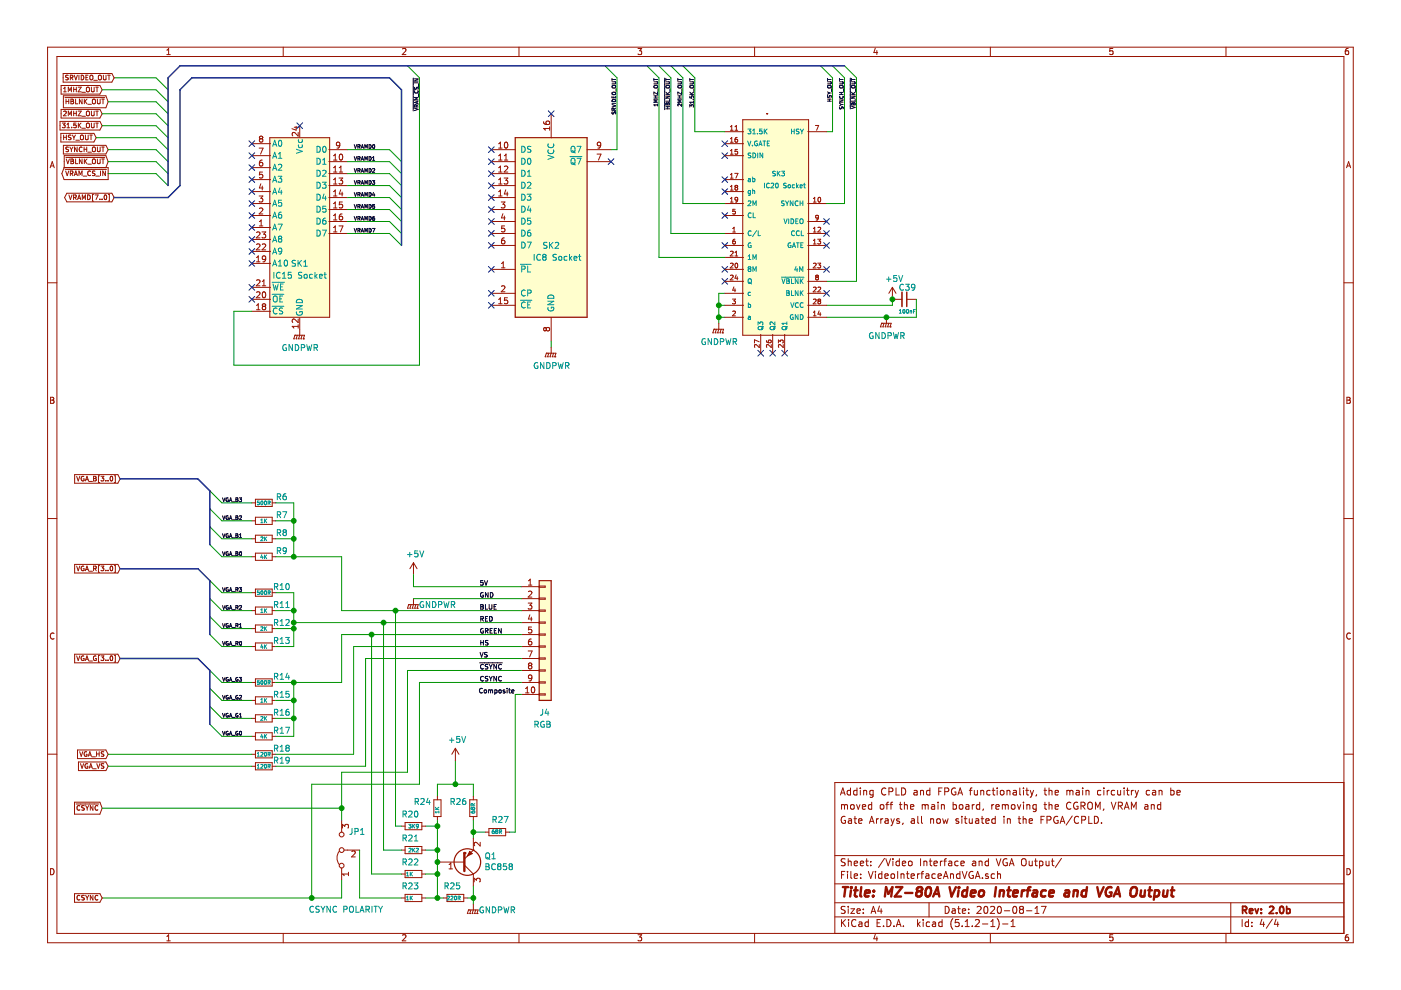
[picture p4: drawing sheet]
<svg xmlns="http://www.w3.org/2000/svg" width="297mm" height="210mm" viewBox="0 0 297 210" stroke-linecap="round" stroke-linejoin="round" font-family="sans-serif">
<g fill="none" stroke="#000" stroke-width=".21">
<path d="M87.6 16.6v6.9M87.9 17.6h.8M87.9 16.7h.8l-.8 .5h.8M87.9 18.5v.4a.32 .32 0 0 0 .5-.4l.2 .1v.3M87.9 19.2a.35 .35 0 0 0 .4 .5 .35 .35 0 0 0 .3-.5M88.7 17.7v.7M88.7 19.9v.6M129.8 17.3h.6l.1 .2-.1 .3h-.6M129.8 16.9h.7M129.8 16.6v.5M129.9 18.2h.5l.1 .3-.6 .1zM129.9 19.6h.5l.1 .4h-.6z"/>
<path d="M130.6 18.8v.6M138.6 17.3h.7l.1 .2-.1 .3h-.7M138.6 16.9h.8M138.6 16.6v.5M138.7 18.2h.6l.1 .3-.7 .1zM139.4 19.5v.5l-.8-.5v.5M139.5 18.8v.6M140.9 16.6v6.7M141.2 17.3h.6l.2 .2-.2 .3h-.6M141.2 16.9h.8M141.2 16.6v.5M141.2 19.5l.4 .5"/>
<path d="M141.3 18.2h.6v.3l-.6 .1zM142 19.5l-.5 .4M142 18.8v.6M143.7 16.6v.5M143.7 17.3h.7l.1 .2-.1 .3h-.7M143.7 16.9h.8M143.8 18.2h.6l.1 .3-.7 .1zM144.5 19.5v.5l-.8-.5v.5M144.6 18.8v.6M146.3 17.3h.6l.1 .2-.1 .3h-.6M146.3 16.9h.7M146.3 16.6v.5"/>
<path d="M146.3 19.5l.4 .5M146.4 18.2h.5l.1 .3-.6 .1zM147 19.5l-.4 .4M147.1 18.8v.6M175.4 17.3h.7l.1 .2-.1 .3h-.7M175.4 16.9h.8M175.4 16.6v.5M175.4 19.5l.5 .2M175.6 18.2h.5l.1 .3-.6 .1zM175.9 19.7h.3M175.9 19.7l-.5 .3M176.3 18.8v.6"/>
<path d="M178 17.3h.6l.2 .2-.2 .3h-.6M178 16.9h.8M178 16.6v.5M178 19.6h.8M178.1 18.2h.6v.3l-.6 .1zM178.4 19.6v.4M178.9 18.8v.6M180.3 16.6v6.5M180.5 17.3h.7l.1 .2-.1 .3h-.7M180.5 16.9h.8M180.5 16.6v.5M180.5 19.5l.5 .5"/>
<path d="M180.6 18.2h.6l.1 .3-.7 .1zM181.3 19.5l-.4 .4M181.4 18.8v.6M75.1 30.7l.3 .8 .2-.8M75.1 33.2l.3 .8 .2-.8M75.1 35.7l.3 .8 .2-.8M75.1 38.3l.3 .8 .2-.8M75.9 33.6h.4v-.3l-.4-.1v.8M75.9 36.1h.4v-.3l-.4-.1v.8M75.9 38.7h.4v-.3l-.4-.1v.8M76.1 31.1l.2 .4M76.1 33.6l.2 .4"/>
<path d="M76.1 36.1l.2 .4M76.1 38.7l.2 .4M76.3 30.7h-.4v.8M76.3 30.7h.1M76.3 30.7v.3l-.4 .1M76.6 31.5l.2-.8 .3 .8M76.6 34l.2-.8 .3 .8M76.6 36.5l.2-.8 .3 .8M76.6 39.1l.2-.8 .3 .8M76.6 31.2h.4M76.6 33.8h.4M76.6 36.3h.4"/>
<path d="M76.6 38.8h.4M77.4 31.5v-.8l.2 .5 .3-.5v.8M77.4 34v-.8l.2 .6 .3-.6v.8M77.4 36.5v-.8l.2 .6 .3-.6v.8M77.4 39.1v-.8l.2 .5 .3-.5v.8M78.2 30.7a.4 .4 0 0 1 .5 .4 .4 .4 0 0 1-.5 .4zM78.2 33.2a.4 .4 0 0 1 .5 .4 .4 .4 0 0 1-.5 .4zM78.2 35.7a.4 .4 0 0 1 .5 .4 .4 .4 0 0 1-.5 .4zM78.2 38.3a.4 .4 0 0 1 .5 .4 .4 .4 0 0 1-.5 .4zM79 38.3h.4l-.2 .3 .2 .1v.3h-.4M79 35.8l.3-.1 .1 .3-.4 .5h.4M79 34h.4"/>
<path d="M79 33.4l.2-.2v.8M79.1 30.7h.1a.39 .39 0 0 1 .3 .4 .39 .39 0 0 1-.4 .3zM79.3 30.7h.1M87.9 22.9l.8 .3-.8 .3M88.3 22.7l-.1-.4-.3-.1v.5h.8M88.4 21.5v.4M88.7 20.7h-.8l.5 .2-.5 .3h.8M88.7 22.2l-.4 .3M88.7 21.5l-.8 .2 .8 .3M129.8 20.4v.3h.7v-.3M129.8 22.2l.7 .2-.7 .3M129.8 21.9h.7"/>
<path d="M129.8 24.1h.1M129.8 23.7v.4M129.8 24.1h.3M129.9 21.2a.41 .41 0 0 1 .4-.1 .41 .41 0 0 1 .2 .4h-.7zM130.1 24.1l.3-.4 .1 .5M130.1 24.1h.1M130.1 20.5v.2M130.2 23.4l-.1-.4-.3-.1v.5h.7M130.5 22.9l-.3 .3M138.6 20.8h.8M138.6 20.3h.8M139 20.3v.5"/>
<path d="M139.4 21.2h-.8l.6 .2-.6 .3h.8M139.4 22v.5M139.4 22.2h-.8l.3 .3M141.2 20h.8M141.2 20.4h.8l-.8 .4h.8M141.2 23.1h.8M141.2 22.6h.8M141.2 21.9l.2-.1 .2 .2v-.2h.3l.1 .4h-.8zM141.6 22v.2M141.6 22.6v.5M142 21.1v.4h-.8M143.7 20.8h.8"/>
<path d="M143.7 20.3h.8M144.1 20.3v.5M144.5 22v.5l-.6-.5-.2 .2 .1 .3M144.5 21.2h-.8l.6 .2-.6 .3h.8M146.3 20.4v.3l.3 .1v-.4M146.3 22.7v-.5l.3 .3v-.3h.4v.5M146.3 20h.7M146.6 20.4h.4v.4M146.6 20.4h.1M147 21.1h.1M147 21.7h-.7l.2 .2M147 21.5v.4"/>
<path d="M175.4 21.5h.8M175.4 21h.8M175.5 20.2v.4h.3l.3-.4 .1 .5M175.8 21v.5M178 21.2h.8l-.8 .5h.8M178 21.9l.4 .3M178 20h.8M178 22.7l.1 .4h.2l.3-.4 .1 .4M178.1 20.4h-.1M178.4 22.2h.4M178.4 22.2l-.4 .2M178.7 20.4l.1 .1a.39 .39 0 0 1-.4 .4 .39 .39 0 0 1-.4-.4v-.1"/>
<path d="M180.5 20h.8M180.5 22.5l.8 .3-.8 .2M180.5 20.4h.8l-.8 .4h.8M180.6 21.9l-.1 .3h.8l-.1-.4h-.2l-.1 .2M180.6 21.9h.1M180.6 21.9h.2M180.8 21.9h.1M180.9 21.9v.1M180.9 22v.2M181.3 21.1v.4h-.8M75.1 40.8l.3 .8 .2-.8M75.1 43.4l.3 .7 .2-.7"/>
<path d="M75.1 45.9l.3 .8 .2-.8M75.1 48.4l.3 .8 .2-.8M75.9 41.2h.4v-.3l-.4-.1v.8M76.1 41.2l.2 .4M76.1 43.8l.2 .3M76.1 46.3l.2 .4M76.1 48.8l.2 .4M76.3 43.4h-.4v.7M76.3 45.9h-.4v.8M76.3 48.5l-.4-.1v.8M76.3 43.4h.1M76.3 45.9v.1"/>
<path d="M76.3 48.5h.1M76.3 43.4v.3l-.4 .1M76.3 46v.3h-.4M76.3 48.5v.3h-.4M76.6 46.7l.2-.8 .3 .8M76.6 41.6l.2-.8 .3 .8M76.6 44.1l.2-.7 .3 .7M76.6 49.2l.2-.8 .3 .8M76.6 41.4h.4M76.6 43.9h.4M76.6 46.5h.4M76.6 49h.4"/>
<path d="M77.4 41.6v-.8l.2 .6 .3-.6v.8M77.4 44.1v-.7l.2 .5 .3-.5v.7M77.4 46.7v-.8l.2 .6 .3-.6v.8M77.4 49.2v-.8l.2 .6 .3-.6v.8M78.2 43.4a.4 .4 0 0 1 .5 .4 .4 .4 0 0 1-.5 .3zM78.2 40.8a.4 .4 0 0 1 .5 .4 .4 .4 0 0 1-.5 .4zM78.2 45.9a.4 .4 0 0 1 .5 .4 .4 .4 0 0 1-.5 .4zM78.2 48.4a.4 .4 0 0 1 .5 .4 .4 .4 0 0 1-.5 .4zM79 48.4h.5l-.4 .8M79.1 46l-.1 .5 .1 .2 .3-.1v-.4l-.4 .2M79.1 45.9v.1M79.2 40.8l-.2 .6h.5"/>
<path d="M79.4 41.1v.5M79.4 45.9h-.3M79.4 43.4h-.4v.3h.4v.4h-.4M47.2 105.6l.2 .7 .3-.7M47.2 109.4l.2 .7 .3-.7M47.2 113.2l.2 .8 .3-.8M47.2 117l.2 .8 .3-.8M48.4 105.6h-.1a.39 .39 0 0 0-.4 .3 .39 .39 0 0 0 .4 .4h.1v-.3h-.1M48.4 109.4h-.1a.39 .39 0 0 0-.4 .3 .39 .39 0 0 0 .4 .4h.1v-.3h-.1M48.4 113.2h-.1a.39 .39 0 0 0-.4 .4 .39 .39 0 0 0 .4 .4l.1-.1v-.3h-.1M48.4 117h-.1a.39 .39 0 0 0-.4 .4 .39 .39 0 0 0 .4 .4l.1-.1v-.3h-.1M48.6 106.3l.3-.7 .3 .7"/>
<path d="M48.6 110.1l.3-.7 .3 .7M48.6 114l.3-.8 .3 .8M48.6 117.8l.3-.8 .3 .8M48.7 106.1h.4M48.7 109.9h.4M48.7 113.7h.4M48.7 117.5h.4M49.2 106.4h.6M49.2 110.2h.6M49.2 114h.6M49.2 117.8h.6M50 105.6h.4l-.1 .3 .2 .2-.1 .2h-.4z"/>
<path d="M50 109.4h.4l-.1 .3 .2 .2-.1 .2h-.4zM50 113.2h.4l-.1 .4 .2 .1-.1 .2-.4 .1zM50 117l.4 .1-.1 .3 .2 .1-.1 .2-.4 .1zM50 105.9h.3M50 109.7h.3M50 113.6h.3M50 117.4h.3M50.7 105.6h.5l-.2 .3h.2v.4h-.5M50.8 109.4h.3l.1 .2-.5 .5h.5M50.8 113.4l.2-.2v.8M50.8 114h.4M50.9 117.1l.1-.1a.39 .39 0 0 1 .2 .4 .39 .39 0 0 1-.3 .3z"/>
<path d="M47.2 124.6l.2 .8 .3-.8M47.2 128.4l.2 .8 .3-.8M47.2 132.2l.2 .8 .3-.8M47.2 136l.2 .8 .3-.8M48.3 136.5h.1v.2M48.4 128.5l-.1-.1a.39 .39 0 0 0-.4 .4 .39 .39 0 0 0 .4 .4l.1-.1v-.2h-.1M48.4 124.6h-.1a.39 .39 0 0 0-.4 .4 .39 .39 0 0 0 .4 .4l.1-.1v-.3h-.1M48.4 132.3l-.1-.1a.39 .39 0 0 0-.4 .4 .39 .39 0 0 0 .4 .4l.1-.1v-.2h-.1M48.4 136.1l-.1-.1a.39 .39 0 0 0-.4 .4 .39 .39 0 0 0 .4 .4h.1M48.4 136.7v.1M48.6 125.4l.3-.8 .3 .8M48.6 129.2l.3-.8 .3 .8"/>
<path d="M48.6 133l.3-.8 .3 .8M48.6 136.8l.3-.8 .3 .8M48.7 125.2h.4M48.7 129h.4M48.7 132.8h.4M48.7 136.6h.4M49.2 125.5h.6M49.2 129.3h.6M49.2 133.1h.6M49.2 136.9h.6M50 128.8h.4v-.3l-.4-.1v.8M50 136.4h.4v-.3l-.4-.1v.8"/>
<path d="M50.2 125l.3 .4M50.2 128.8l.3 .4M50.2 132.6l.3 .4M50.2 136.4l.3 .4M50.4 124.6h-.4v.8M50.4 124.6v.1M50.4 132.6h-.4M50.4 132.5v-.2l-.4-.1v.8M50.4 124.7v.3h-.4M50.4 132.5v.1M50.7 124.6h.5l-.2 .3 .2 .1v.3h-.5M50.8 128.5l.3-.1 .1 .2-.5 .6h.5"/>
<path d="M50.8 133h.4M50.8 132.4l.2-.2v.8M50.9 136.1l.1-.1a.39 .39 0 0 1 .2 .4 .39 .39 0 0 1-.3 .4zM101.8 138.3l.3 1 .3-1M101.9 128.2h.4l.1 .1-.1 .3 .2 .4-.2 .2h-.4zM101.9 131.2h.5v-.4l-.5-.1v1M101.9 135.8v1M101.9 136.2h.6M101.9 128.6h.4M102.2 131.2l.3 .5M102.4 123.1h-.5v.5l.5-.1v.5h-.5M102.4 125.7a.44 .44 0 0 0-.5 .4 .44 .44 0 0 0 .6 .4v-.3h-.2"/>
<path d="M102.4 133.3a.44 .44 0 0 0-.5 .5 .44 .44 0 0 0 .6 .3v-.3h-.2M102.5 135.8v1M102.7 123.1l.3 1 .4-1M102.9 133.8l.5-.1v-.4l-.5-.1v1M102.9 128.2v1h.5M102.9 131.2h.4M103.2 133.8l.3 .4M103.3 138.4h-.5v.3l.4 .2 .1 .2-.2 .2h-.4M103.4 130.7h-.5v1h.5M103.5 135.8l-.5 .1a.43 .43 0 0 0 .4 .5l-.1 .4-.4-.1M103.5 125.6v1l-.6-1v1M103.7 128.2v.8l.2 .2 .4-.2v-.8"/>
<path d="M103.8 130.7a.5 .5 0 0 1 .6 .5 .5 .5 0 0 1-.6 .5zM103.9 133.7h.3M104 125.6a.5 .5 0 0 1 .5 .5 .5 .5 0 0 1-.5 .5zM104.4 133.2h-.5v1h.5M104.7 128.6h.4M104.8 133.7h.3M105.2 128.2h-.5v1h.5M105.3 133.2h-.5v1h.5M106.3 133.2v1l-.6-1v1M47.2 143.6l.2 .8 .3-.8M47.2 147.4l.2 .8 .3-.8M47.2 151.2l.2 .8 .3-.8"/>
<path d="M47.2 155.1l.2 .7 .3-.7M48.4 143.7l-.1-.1a.39 .39 0 0 0-.4 .4 .39 .39 0 0 0 .4 .4l.1-.1v-.2h-.1M48.4 147.5l-.1-.1a.39 .39 0 0 0-.4 .4 .39 .39 0 0 0 .4 .4h.1v-.3h-.1M48.4 151.3l-.1-.1a.39 .39 0 0 0-.4 .4 .39 .39 0 0 0 .4 .4h.1v-.3h-.1M48.4 155.1h-.1a.39 .39 0 0 0-.4 .3 .39 .39 0 0 0 .4 .4h.1v-.3h-.1M48.6 144.4l.3-.8 .3 .8M48.6 148.2l.3-.8 .3 .8M48.6 152l.3-.8 .3 .8M48.6 155.8l.3-.7 .3 .7M48.7 144.2h.4M48.7 148h.4M48.7 151.8h.4"/>
<path d="M48.7 155.6h.4M49.2 144.5h.6M49.2 148.3h.6M49.2 152.1h.6M49.2 155.9h.6M50.4 143.7a.35 .35 0 0 0-.4 .3 .35 .35 0 0 0 .5 .3v-.2h-.2M50.4 147.5a.35 .35 0 0 0-.4 .4 .35 .35 0 0 0 .5 .3v-.3h-.2M50.4 151.3a.35 .35 0 0 0-.4 .4 .35 .35 0 0 0 .5 .3v-.3h-.2M50.4 155.1a.35 .35 0 0 0-.4 .4 .35 .35 0 0 0 .5 .3v-.3h-.2M50.7 143.6h.5l-.2 .3 .2 .1v.3h-.5M50.8 147.5l.3-.1 .1 .3-.5 .5h.5M50.8 151.5l.2-.3v.8"/>
<path d="M50.8 152h.4M50.9 155.1h.1a.39 .39 0 0 1 .2 .4 .39 .39 0 0 1-.3 .3zM101.7 140.5h4.8M102.3 146a.44 .44 0 0 0-.7 .4 .44 .44 0 0 0 .7 .4M102.5 143.5a.44 .44 0 0 0-.6 .4 .44 .44 0 0 0 .6 .4M102.5 140.9a.44 .44 0 0 0-.6 .4 .44 .44 0 0 0 .6 .5M102.7 146.3h.4v.6l-.4-.1zM103.4 143.5l-.4-.1-.1 .3a.57 .57 0 0 1 .5 .6h-.5M103.4 140.9h-.4l-.1 .2a.57 .57 0 0 1 .5 .7h-.5M103.6 146.3h.3l.1 .1M103.6 146.3v.6M103.7 143.4l.3 .5"/>
<path d="M103.7 140.9l.3 .5M104 146.4l.4-.1v.6M104 146.4v.5M104 141.4v.5M104 143.9v.5M104.4 143.4l-.4 .5M104.4 140.9l-.4 .5M104.9 146.3h.3l.2 .1-.1 .5h-.4M104.9 146.3v1M105.3 140.9v1l-.6-1v1M105.3 143.4v1l-.6-1v1M105.8 146.3h.4v.6l-.4-.1z"/>
<path d="M106.2 146.3h.1M106.3 143.5a.45 .45 0 0 0-.6 .4 .45 .45 0 0 0 .6 .4M106.3 140.9a.45 .45 0 0 0-.6 .4 .45 .45 0 0 0 .6 .5M107 146.3l-.3 .1 .3 .3v.2h-.3M107.5 145.9v.1M107.5 146.3v.6M107.8 146.3h.4M108 145.9v.9l.2 .1M108.5 146.6l.5-.1-.1-.2-.4 .1v.5h.4"/>
</g>
<g fill="none" stroke="#009300" stroke-width=".21">
<path d="M21.7 19h11.4l2.5 2.6M24.2 16.5h8.9l2.5 2.5M86.4 14l2.5 2.5v60.9h-39.3v-11.4h3.8M128.3 14l2.5 2.5v15.2h-1.2M137.2 14l2.5 2.5v38.1h14M139.7 14l2.5 2.5v33h11.5M142.2 14l2.6 2.5v26.7h8.9M144.8 14l2.5 2.5v11.4h6.4M174 14l2.5 2.5v11.4h-1.3M176.5 14l2.6 2.5v26.7h-3.9M179.1 14l2.5 2.5v43.2h-6.4M20.4 29.2h12.7l2.5 2.5"/>
<path d="M21.7 24.1h11.4l2.5 2.6M21.7 26.7h11.4l2.5 2.5M22.9 21.6h10.2l2.5 2.5M22.9 31.7h10.2l2.5 2.6M22.9 34.3h10.2l2.5 2.5M22.9 36.8h10.2l2.5 2.5M73.7 31.7h8.9l2.5 2.6M73.7 34.3h8.9l2.5 2.5M73.7 36.8h8.9l2.5 2.5M73.7 39.3h8.9l2.5 2.6M73.7 41.9h8.9l2.5 2.5M73.7 44.4h8.9l2.5 2.6"/>
<path d="M73.7 47h8.9l2.5 2.5M73.7 49.5h8.9l2.5 2.5M116.9 72.3v1.3M152.4 64.7h1.3M152.4 67.3h1.3M153.7 62.2h-1.3v6.3M189.2 63.5v1.2h-14M194.3 63.5v3.8h-19.1M44.5 104.1l2.5 2.5h6.4M44.5 107.9l2.5 2.5h6.4M44.5 111.7l2.5 2.5h6.4M44.5 115.5l2.5 2.5h6.4"/>
<path d="M58.5 118h13.9v11.5h38.1M58.5 106.6h3.8v11.4M58.5 114.2h3.8M58.5 110.4h3.8M44.5 123.1l2.5 2.6h6.4M44.5 126.9l2.5 2.6h6.4M44.5 130.7l2.5 2.6h6.4M44.5 134.5l2.5 2.6h6.4M58.5 129.5h3.8M58.5 133.3h3.8M58.5 125.7h3.8v11.4h-3.8M62.3 132h48.2"/>
<path d="M78.8 134.5v50.8h6.3M81.3 132v48.2h3.8M83.9 129.5v45.7h1.2M87.7 126.9h22.8M110.5 137.1h-35.5v22.8h-16.5M110.5 134.5h-38.1v10.2h-13.9M110.5 139.6h-33v22.9h-19M22.9 159.9h30.5M44.5 142.2l2.5 2.5h6.4M44.5 146l2.5 2.5h6.4M44.5 149.8l2.5 2.5h6.4M44.5 153.6l2.5 2.5h6.4"/>
<path d="M58.5 148.5h3.8M58.5 152.3h3.8M62.3 144.7v11.4h-3.8M110.5 147.2h-1.3v29.2h-1.2M110.5 144.7h-21.6v21.6h-22.8v24.1M110.5 142.2h-24.1v21.5h-14v10.2M21.7 171.4h50.7M22.9 162.5h30.5M90.2 175.2h2.5M92.7 168.8v-2.5h7.7v2.5M92.7 173.9v6.3h-2.5M96.6 161.2v5.1"/>
<path d="M100.4 176.4h2.5M100.4 173.9v3.8M72.4 186.6v3.8h-50.7M76.2 180.2v10.2h8.9M90.2 190.4h3.8M90.2 185.3h2.5v5.1M100.4 187.9v2.5h-1.3"/>
</g>
<g fill="none" stroke="#981200" stroke-width=".21">
<path d="M13 18.1h8.2l.5 .9-.5 1h-8.2zM13.4 15.6h10.3l.5 .9-.5 .9h-10.3zM13.5 19.5h.5M13.5 18.8l.3-.3v1M14.5 16h-.6a.41 .41 0 0 0 .5 .6v.3h-.5M14.5 19.5v-1l.3 .7 .3-.7v1M14.9 16.5l.5-.1v-.4l-.5-.1v1M15.1 16.5l.4 .4M15.6 18.5v1M15.6 19h.6M15.7 15.9l.4 1 .3-1M16.2 18.5v1"/>
<path d="M16.6 18.5h.6l-.6 1h.6M16.7 15.9v1M17.2 15.9a.5 .5 0 0 1 .6 .5 .5 .5 0 0 1-.6 .5zM17.3 19.6h.8M18.2 16.4h.3M18.3 18.6l.2-.1 .4 .1 .1 .5-.2 .3-.5-.1zM18.7 15.9h-.5v1h.5M19.2 16l.3-.1 .2 .2v.5l-.2 .3-.4-.1-.1-.5zM19.4 18.5v.8l.2 .2 .4-.2v-.8M19.9 17h.7M20.3 18.5h.6M20.6 18.5v1"/>
<path d="M20.9 16.1l.2-.2 .4 .2v.5l-.1 .3-.5-.1zM21.9 15.9v.9l.2 .1 .3-.1 .1-.9M22.8 15.9h.6M23.1 15.9v1M12.7 25.7h8.5l.5 1-.5 .9h-8.5zM12.9 28.3h7l.5 .9-.5 .9h-7zM13 23.2h8.2l.5 .9-.5 .9h-8.2zM13.2 26.1h.6l-.3 .4 .3 .2v.3h-.6M13.4 30.8h9l.5 .9-.5 .9h-9zM13.4 20.3h9l.5 1.3-.5 1.2h-9zM13.5 28.6v1M13.5 29.1h.6"/>
<path d="M13.5 23.7l.4-.1 .1 .2-.6 .7h.6M13.6 35.5h9.3v2.6h-9.3l-.5-1.3zM13.6 35.5v-2.5h8.8l.5 1.3-.5 1.2M13.8 20.7h8.4M13.8 35.9h8.8M13.9 36.3l.3 .9 .4-.9M14 33.4h8.2M14 21v1M14 21.5h.6M14 33.7l.4 1 .3-1M14.1 28.6v1M14.2 26.4l.3-.3v1"/>
<path d="M14.2 27.1h.6M14.5 24.5v-.9l.3 .7 .3-.7v.9M14.5 31.2l-.5 .1a.41 .41 0 0 0 .5 .5l-.1 .3h-.4M14.6 21v1M14.8 31.2l.3 .5M14.9 36.8l.5-.1v-.3l-.5-.1v.9M15 33.7h.4l.2 .2-.2 .3 .2 .1v.2l-.2 .2h-.4zM15 21h.4l.2 .2-.2 .3 .2 .1v.2l-.2 .2h-.4zM15 34.2h.4M15 21.5h.4M15.1 28.7h-.6a.41 .41 0 0 0 .5 .5v.4h-.5M15.1 36.8l.4 .4"/>
<path d="M15.1 31.7v.5M15.2 27v.1M15.3 28.6l.4 .6M15.5 31.2l-.4 .5M15.6 23.6v.9M15.6 24h.6M15.7 29.2v.4M15.7 37.2l.4-.9 .3 .9M15.8 37h.5M16 28.6l-.3 .6M16 33.7v1h.5M16 21v1h.5"/>
<path d="M16.1 29.7h.7M16.1 26.1h-.4l-.1 .5 .4-.1 .2 .4-.2 .2-.4-.1M16.2 23.6v.9M16.4 31.2v1l-.6-1v1M16.6 23.6h.6l-.6 .9h.6M16.6 26.1v1M16.7 37.2v-.9l.4 .7 .3-.7v.9M16.7 26.5l.5 .6M17.1 28.8l.2-.2 .4 .2v.5l-.1 .3-.5-.1zM17.2 26.1l-.6 .6M17.3 27.2h.8M17.3 24.6h.8"/>
<path d="M17.4 21v1l-.6-1v1M17.4 33.7v1l-.6-1v1M17.4 31.3l-.1-.1a.44 .44 0 0 0-.5 .5 .44 .44 0 0 0 .6 .4M17.7 37.3h.7M17.8 31.2v1M17.8 31.7h.6M17.9 21v1M17.9 33.7v1M18 34.1l.4 .6M18 21.5l.4 .5M18.1 28.6v.8l.2 .2 .4-.2v-.8M18.3 23.7l.2-.1 .4 .1 .1 .5-.2 .3-.5-.1z"/>
<path d="M18.4 31.2v1M18.4 33.7l-.5 .6M18.4 21l-.5 .6M18.4 26.1h.3l.2 .1 .1 .6-.3 .3-.4-.1zM18.6 34.8h.8M18.6 22.1h.8M18.6 32.3h.8M19 28.6h.6M19.2 36.4l-.3-.1a.47 .47 0 0 0-.3 .5 .47 .47 0 0 0 .6 .3M19.3 28.6v1M19.4 26.1v.8l.2 .2 .4-.2v-.8M19.4 23.6v.8l.2 .1 .4-.1v-.8"/>
<path d="M19.6 33.9l.2-.2 .4 .2v.5l-.1 .3-.5-.1zM19.6 21.2l.2-.2 .4 .2v.5l-.1 .3-.5-.1zM19.6 31.3l.2-.1 .4 .1v.5l-.1 .3-.5-.1zM20.1 36.3h-.4v.4l.3 .1 .1 .3-.1 .1h-.4M20.3 26.1h.6M20.3 23.6h.6M20.3 37.3h.8M20.6 23.6v.9M20.6 26.1v1M20.6 33.7v.8l.3 .2 .3-.2v-.8M20.6 21v.8l.3 .2 .3-.2v-.8M20.6 31.2v.8l.3 .2 .3-.2v-.8"/>
<path d="M21.3 36.3v.9M21.6 33.7h.5M21.6 21h.5M21.6 31.2h.5M21.8 21v1M21.8 31.2v1M21.8 33.7v1M22.3 36.3v.9l-.5-.9v.9M53.4 33h4M53.4 35.5h4M53.4 38.1h4M53.4 30.5h4"/>
<path d="M54.9 31.4h.9l-.6 1.3M55.2 29.4l-.2 .3v.2l.2 .2h.4l.1-.2v-.2l-.2-.3M55.2 29.4l-.2-.2 .2-.3h.3l.2 .2-.2 .3M55.2 29.4h.3M55.3 39l-.3 .9h.8M55.6 33.9h-.2a.79 .79 0 0 0-.2 1.3h.4l.1-.5-.2-.3h-.3l-.2 .3M55.6 39.4v.9M55.7 36.5h-.6l-.1 .6 .5-.1 .2 .2v.3l-.2 .2-.5-.1M57.2 29.2h12.7v38.1h-12.7zM62.4 27h.8M62.8 26.8v.8l-.9-.3M63.2 28.1v.8l-.9-.8-.4 .2 .2 .5"/>
<path d="M63.5 26.7v2.3M69.7 31.7h4M69.7 34.3h4M69.7 36.8h4M69.7 39.3h4M70.7 33.9h.7M70.7 36.5h.7M70.7 39h.7M70.7 33l.4-.3v1.2M70.7 35.6l.4-.4v1.3M70.7 38.1l.4-.4v1.3M71.9 37.7h.8l-.5 .5 .4 .2 .1 .4-.3 .2-.5-.1"/>
<path d="M71.9 36.5h.8M71.9 35.6l.4-.4v1.3M72.1 30.7l-.3 .2h-.4l-.1-.2 .1-.4 .4-.2 .3 .3-.2 .9-.5 .1M72.1 32.8l.1-.1a.67 .67 0 0 1 .5 .6 .67 .67 0 0 1-.5 .6l-.3-.4zM104.2 31.7h5M104.2 34.3h5M104.2 36.8h5M104.2 39.3h5M105.7 38.1l.4-.4v1.3M105.7 31.4h.8M105.7 30.5l.4-.4v1.3M105.7 33l.4-.3v1.2"/>
<path d="M105.7 35.6l.4-.4v1.3M105.7 33.9h.8M105.7 36.5h.8M105.7 39h.8M106.9 37.7h.8l-.5 .5 .4 .2 .1 .4-.3 .2-.5-.1M106.9 35.3l.5-.1 .3 .4-.8 .9h.8M106.9 33.9h.8M106.9 33l.4-.3v1.2M107.1 30.3l.1-.2a.67 .67 0 0 1 .5 .7 .67 .67 0 0 1-.5 .6l-.3-.5zM115.3 25.8l.1 .4 .4 .2h.6l.1-.6-.2-.1-.5 .1-.1 .3 .3 .3M116.5 26.9v.7M116.5 27.2h-1.2l.3 .4"/>
<path d="M116.9 24.1v5.1M124.5 31.7h5.1M124.5 34.3h5.1M126.6 32.7h.8l-.5 1.2M127.4 30.7l-.3 .2h-.3l-.2-.2 .1-.4 .4-.2 .3 .3-.2 .9-.4 .1M153.7 33h4M153.7 38.1h4M153.7 30.5h4M153.7 27.9h4M154.9 27.6h.5M154.9 26.9l.2-.3v1M154.9 29.4l.2-.3v1.1"/>
<path d="M154.9 32l.2-.3v1M154.9 37l.2-.2v1M154.9 39.6l.2-.3v1M154.9 32.7h.5M154.9 30.2h.5M154.9 37.8h.5M155.8 36.8h.7l-.5 1M155.8 27.6h.6M155.8 26.9l.3-.3v1M156 39.7l-.2-.2 .2-.2 .4 .2-.2 .2M156 39.7l-.2 .2 .2 .4 .4-.2-.2-.4M156 39.7h.2"/>
<path d="M156.3 29.1a.4 .4 0 0 0-.5 .5l.1 .5h.5l-.1-.5-.3-.1-.2 .2M156.4 31.7h-.5l-.1 .5 .5-.1 .1 .5h-.6M157.5 25.4h13.9v45.7h-13.9zM162.6 24.1h.1M171.3 27.9h3.9M172.9 26.6h.7l-.5 1M14.2 41h9.5l.5 .9-.5 .9h-9.5l-.5-.9zM14.6 41.3l.3 1 .4-1M15.6 41.9l.5-.1v-.4l-.5-.1v1M15.8 41.9l.4 .4M16.5 42.3l.3-1 .3 1M16.6 42h.4"/>
<path d="M17.4 42.3v-1l.4 .7 .3-.7v1M18.6 41.3a.5 .5 0 0 1 .6 .5 .5 .5 0 0 1-.6 .5zM19.8 41.2h-.2v1.4h.2M20.1 41.3h.7l-.4 1M21.2 42.2v.1M21.6 42.2v.1M22.2 41.4a.44 .44 0 0 1 .4 .4 .44 .44 0 0 1-.4 .5l-.1-.4zM23 41.2h.2v1.4h-.2M53.4 48.2h4M53.4 55.8h4M53.4 45.7h4M53.4 53.3h4"/>
<path d="M53.4 50.8h4M53.4 43.2h4M53.4 40.6h4M54.4 59.5l.5-.2 .2 .4-.8 .9h.8M54.4 49.3l.5-.1 .2 .3-.8 .9h.8M54.4 51.8l.5-.1 .2 .4-.8 .9h.8M54.4 54.6l.4-.4v1.3M54.4 55.5h.7M54.9 41.6h.8l-.4 .4 .4 .2v.4l-.2 .2-.6-.1M55 44.2l.5-.1 .2 .4-.8 .9h.8M55 47.9h.7M55 47l.4-.4v1.3"/>
<path d="M55.6 49.2h.7l-.4 .5 .4 .1v.4l-.2 .2-.5-.1M55.6 51.8l.5-.1 .2 .4-.7 .9h.7M55.6 59.7l.4-.4v1.3M56.3 54.8l-.2 .2h-.4v-.6l.4-.2 .2 .3v.7l-.2 .3h-.4M69.7 41.9h4M69.7 44.4h4M69.7 47h4M69.7 49.5h4M70.7 41.6h.7M70.7 44.1h.7M70.7 49.2h.7M70.7 40.6l.4-.3v1.3"/>
<path d="M70.7 43.2l.4-.4v1.3M70.7 45.7l.4-.3v1.2M70.7 48.3l.4-.4v1.3M70.7 46.6h.7M71.9 47.9h.8l-.5 1.3M72.2 40.2l-.3 .9h.8M72.5 45.4l-.4 .1-.2 .4 .1 .6 .5 .1 .2-.2-.2-.5-.3-.1-.3 .3M72.5 40.7v.9M72.6 42.8h-.6l-.1 .6 .5-.1 .3 .3v.3l-.3 .2-.5-.1M104.2 57.1h5M104.2 41.9h5M104.2 44.4h5"/>
<path d="M104.2 47h5M104.2 49.5h5M104.2 52h5M105.7 40.6l.4-.3v1.3M105.7 41.6h.8M106.3 42.8h.8l-.5 .5 .4 .1 .1 .5-.3 .2-.5-.1M106.3 56.8h.8M106.3 55.9l.4-.4v1.3M106.6 45.3l-.3 .9h.8M106.9 45.8v.8M106.9 50.4h-.2a.79 .79 0 0 0-.1 1.3h.3l.2-.5-.3-.3h-.2l-.3 .3M107 47.9h-.6l-.1 .6 .5-.1 .3 .2v.3l-.3 .3-.5-.2"/>
<path d="M107.2 40.2l-.3 .9h.8M107.5 40.7v.9M153.7 57.1h4M153.7 49.5h4M153.7 52h4M153.7 45.7h4M153.7 43.2h4M153.7 40.6h4M153.7 54.6h4M153.7 59.7h4M154.9 42.9h.5M154.9 42.1l.2-.3v1.1"/>
<path d="M154.9 40.3h.5M154.9 55.9l.3-.1 .2 .3-.6 .7h.6M154.9 53.3h.3l.2 .2-.6 .8h.6M154.9 58.4l.3-.1 .2 .3-.6 .8h.6M155.3 49.2h.6M155.3 48.5l.3-.3v1M155.8 50.7a.4 .4 0 0 0-.5 .5l.1 .5 .5-.1-.1-.4-.3-.1-.2 .2M155.8 53.5l.3-.2v1M155.8 54.3h.6M155.9 44.4h-.5l-.1 .5 .5-.1 .1 .5h-.6M155.9 55.9l.2-.1a.49 .49 0 0 1 .3 .5 .49 .49 0 0 1-.4 .5l-.2-.4zM156.1 58.3l-.3 .7h.7"/>
<path d="M156.3 58.7v.7M156.4 42.3l-.2 .1h-.3v-.5l.3-.1 .2 .2v.6l-.5 .3M171.3 57.1h3.9M171.3 47h3.9M171.3 49.5h3.9M171.3 52h3.9M171.3 43.2h3.9M171.3 59.7h3.9M172.5 42.9h.5M172.5 49.2h.5M172.5 51.7h.5M172.5 42.1l.2-.3v1.1"/>
<path d="M172.5 48.5l.2-.3v1M172.5 51l.2-.3v1M172.5 55.9l.3-.1 .2 .3-.6 .7h.6M173.1 58.8l-.2-.2 .2-.3 .4 .2-.2 .3M173.1 58.8l-.2 .1 .2 .5 .4-.3-.2-.3M173.1 58.8h.2M173.4 50.7h.6l-.3 .4 .3 .2v.3h-.6M173.4 55.8h.6l-.3 .4 .3 .2v.3h-.6M173.4 48.3l.4-.1 .2 .3-.6 .7h.6M173.5 41.9l.2-.1a.49 .49 0 0 1 .3 .6 .49 .49 0 0 1-.4 .4l-.2-.4zM173.5 46.1l-.2 .2-.3-.1v-.5l.3-.1 .2 .2v.6l-.5 .3M53.4 63.5h4"/>
<path d="M53.4 66h4M53.4 60.9h4M54.4 62l.5-.1 .2 .3-.8 .9h.8M54.4 65.7h.7M54.4 64.8l.4-.4v1.3M55.6 60.6h.7M55.7 62l.2-.1a.67 .67 0 0 1 .5 .6 .67 .67 0 0 1-.5 .6l-.3-.4zM55.9 65l-.3-.3 .3-.3h.2l.2 .3-.2 .3M55.9 65l-.3 .2 .1 .3 .2 .2 .3-.1 .1-.2v-.2l-.2-.2M55.9 65h.2M62.3 71.8h.1M62.5 71.1h.1"/>
<path d="M62.5 71.1l-.2 .7M62.5 71.1h2.1l-.3 .7M62.8 71.8h.1M63 71.1l-.2 .7M63.2 69.2h-1.3l.4 .4M63.2 67.6v.8l-.9-.8-.4 .3 .2 .5M63.2 68.8v.8M63.3 71.8h.1M63.5 67.4v3.7l-.2 .7M63.8 71.8h.1M64.1 71.1l-.3 .7M64.3 71.8h.1"/>
<path d="M104.2 64.7h5M104.2 62.2h5M105.7 63.5l.4-.4v1.3M105.7 64.4h.8M106.3 60.7l.5-.1 .3 .4-.8 .9h.8M107.6 63.1h-.6l-.1 .6 .5-.1 .3 .3v.3l-.3 .2-.5-.1M115.6 75.6h.1M115.8 69.7l.2-.3h.3l.2 .3v.3l-.2 .2h-.3l-.2-.3M115.8 69.7l-.2-.3-.3 .3v.2l.2 .3 .3-.3M115.8 69.7v.2M115.8 74.9h.1M115.8 74.9l-.2 .7"/>
<path d="M115.8 74.9h2.1l-.3 .7M116.1 75.6h.1M116.4 74.9l-.3 .7M116.6 75.6h.1M116.9 67.3v5M116.9 73.6v1.3l-.3 .7M117.1 75.6h.1M117.4 74.9l-.3 .7M117.6 75.6h.1M151.1 70.6h.1M151.4 69.8h.1M151.4 69.8l-.3 .8"/>
<path d="M151.4 69.8h2l-.2 .8M151.6 70.6h.1M151.9 69.8l-.3 .8M152.1 70.6h.1M152.4 68.5v1.3l-.3 .8M152.7 70.6h.1M152.9 69.8l-.2 .8M153.2 70.6h.1M153.7 64.7h4M153.7 62.2h4M153.7 67.3h4M155.3 63.4h.6l-.3 .4 .3 .2v.3h-.6"/>
<path d="M155.3 66h.4l.2 .2-.6 .8h.6M155.6 60.8l-.3 .7h.7M155.8 61.2v.7M161 73.1v.6l-.8-.6-.2 .2v.3M161 72.5l-1-.5v.7M161.3 70.9v4M162.5 72.2a.4 .4 0 0 0 .4 .5l.6-.1-.1-.5-.5 .1v.3l.2 .2M163.5 73.1v.6l-.7-.6-.3 .2 .1 .3M163.8 70.9v4M165 72.7v-.6l.4 .3 .2-.3h.4v.6M166.1 73.1v.6l-.8-.6-.3 .2 .1 .3M166.4 70.9v4"/>
<path d="M171.3 64.7h3.9M171.3 62.2h3.9M171.3 67.3h3.9M172.5 66.2l.2-.2v1M172.5 67h.5M172.5 61l.3-.1 .2 .3-.6 .7h.6M172.5 63.5l.3-.1 .2 .3-.6 .7h.6M173.4 61l.4-.1 .2 .3-.6 .7h.6M173.6 63.8l-.2-.2 .2-.2 .4 .2-.2 .2M173.6 63.8l-.2 .2 .2 .4 .4-.2-.2-.4M173.6 63.8h.2M173.7 65.9l-.3 .7h.7"/>
<path d="M173.9 66.3v.7M186.7 69.3h.1M186.9 68.5h.1M186.9 68.5l-.2 .8M186.9 68.5h2.1l-.3 .8M187.2 69.3h.1M187.4 68.5l-.2 .8M187.7 69.3h.1M187.9 67.3v1.2l-.2 .8M188.2 69.3h.1M188.4 68.5l-.2 .8M188.7 69.3h.1"/>
<path d="M189.2 60.9l-.8 1.3M189.2 60.9v2.6h2M189.2 60.9l.8 1.3M192.3 63.5h2M15.8 119.7h9.2l.5 .9-.5 .9h-9.2zM15.8 100.6h9.2l.5 .9-.5 1h-9.2zM16.3 101l.3 1 .3-1M17.8 101a.45 .45 0 0 0-.6 .5 .45 .45 0 0 0 .6 .4v-.4h-.2M18.1 102l.3-1 .4 1M18.2 101.7h.5M18.8 102.1h.8M19.8 101h.4l.2 .2-.2 .3h.2v.3l-.2 .2h-.4z"/>
<path d="M19.8 101.5h.4M21.1 119.9h-.2v1.4h.2M21.1 100.9h-.2v1.4h.2M21.4 101h.6l-.3 .4 .3 .1v.4h-.6M22.4 101.9v.1M22.9 101.9v.1M23.5 101a.44 .44 0 0 1 .4 .5 .44 .44 0 0 1-.4 .4l-.2-.3zM24.2 119.9h.3v1.4h-.3M24.2 100.9h.3v1.4h-.3M53.4 106.6h.8M53.4 114.2h.8M53.4 110.4h.8"/>
<path d="M53.4 118h.8M54.2 105.9h3.5v1.5h-3.5zM54.2 109.7h3.5v1.5h-3.5zM54.2 113.5h3.5v1.5h-3.5zM54.2 117.3h3.5v1.5h-3.5zM57.7 106.6h.8M57.7 114.2h.8M57.7 110.4h.8M57.7 118h.8M87.7 119.3v2.6M87.7 119.3l-.8 1.3M87.7 119.3l.7 1.3"/>
<path d="M15.8 138.7h9.2l.5 .9-.5 .9h-9.2zM16.3 120l.3 1 .3-1M16.3 139.1l.3 1 .3-1M17.8 139.1a.45 .45 0 0 0-.6 .5 .45 .45 0 0 0 .6 .4v-.4h-.2M17.8 120.1a.45 .45 0 0 0-.6 .4 .45 .45 0 0 0 .6 .4v-.3h-.2M18.1 121l.3-1 .4 1M18.2 139.8h.5M18.2 120.7h.5M18.8 121.1h.8M19.8 120.6l.5-.1 .1-.4-.6-.1v1M20.1 120.6l.3 .4M20.4 139.1a.44 .44 0 0 0-.6 .5 .44 .44 0 0 0 .6 .4v-.4h-.2"/>
<path d="M21.1 139h-.2v1.4h.2M21.4 120h.6l-.3 .4 .3 .2v.3h-.6M21.4 139.1h.6l-.3 .3 .3 .2v.4h-.6M22.4 120.9v.1M22.4 140v.1M22.9 120.9v.1M22.9 140v.1M23.5 120.1a.44 .44 0 0 1 .4 .4 .44 .44 0 0 1-.4 .5l-.2-.4zM23.5 139.1a.44 .44 0 0 1 .4 .5 .44 .44 0 0 1-.4 .4l-.2-.3zM24.2 139h.3v1.4h-.3M53.4 129.5h.8M53.4 137.1h.8"/>
<path d="M53.4 125.7h.8M53.4 133.3h.8M54.2 124.9h3.5v1.5h-3.5zM54.2 128.7h3.5v1.5h-3.5zM54.2 132.5h3.5v1.5h-3.5zM54.2 136.3h3.5v1.5h-3.5zM57.7 129.5h.8M57.7 137.1h.8M57.7 125.7h.8M57.7 133.3h.8M86.4 129h.1M86.6 128.2h.1"/>
<path d="M86.6 128.2l-.2 .8M86.6 128.2h2.1l-.3 .8M86.9 129h.1M87.2 128.2l-.3 .8M87.4 129h.1M87.7 126.9v1.3l-.3 .8M87.9 129h.1M88.2 128.2l-.3 .8M88.4 129h.1M110.5 124.4h3.8M110.5 126.9h3.8M110.5 129.5h3.8"/>
<path d="M110.5 132h3.8M110.5 134.5h3.8M110.5 137.1h3.8M110.5 139.6h3.8M112 127.9h.8l-.5 .4 .4 .2 .1 .4-.3 .2-.5-.1M112 138h.8l-.5 1.3M112 124.1h.8M112 123.1l.4-.3v1.3M112 125.5l.5-.2 .3 .4-.8 .9h.8M112.3 130.4l-.3 .8h.8M112.6 130.8v.9M112.6 135.5h-.2a.79 .79 0 0 0-.1 1.3l.3-.1 .2-.5-.3-.2h-.2l-.3 .2"/>
<path d="M112.7 132.9h-.6l-.1 .7 .5-.2 .3 .3v.3l-.3 .2-.5-.1M114.3 124.3h1.3v.2h-1.3zM114.3 126.8h1.3v.3h-1.3zM114.3 129.3h1.3v.3h-1.3zM114.3 131.9h1.3v.2h-1.3zM114.3 134.4h1.3v.3h-1.3zM114.3 137h1.3v.2h-1.3zM114.3 139.5h1.3v.2h-1.3zM16.4 159h6l.5 .9-.5 .9h-6zM16.9 159.4l.3 1 .4-1M18.1 140.1l.3-1 .4 1M18.4 159.4a.44 .44 0 0 0-.6 .5 .44 .44 0 0 0 .6 .4v-.4h-.1"/>
<path d="M18.8 140.2h.8M20.5 159.4v1M20.5 159.9h.5M21 159.4v1M22 159.4l-.5 .1a.4 .4 0 0 0 .5 .5v.2l-.2 .2-.3-.1M53.4 144.7h.8M53.4 159.9h.8M53.4 152.3h.8M53.4 148.5h.8M53.4 156.1h.8M54.2 143.9h3.5v1.6h-3.5zM54.2 147.7h3.5v1.6h-3.5z"/>
<path d="M54.2 151.6h3.5v1.5h-3.5zM54.2 155.4h3.5v1.5h-3.5zM54.2 159.2h3.5v1.5h-3.5zM57.7 144.7h.8M57.7 159.9h.8M57.7 152.3h.8M57.7 148.5h.8M57.7 156.1h.8M96.6 158.7l-.8 1.2M96.6 158.7v2.5M96.6 158.7l.7 1.2M110.5 147.2h3.8"/>
<path d="M110.5 142.2h3.8M110.5 144.7h3.8M111.4 146.9h.8M111.4 146l.4-.4v1.3M112.3 141.1l-.3-.2 .3-.3h.2l.3 .2-.3 .3M112.3 141.1l-.3 .2v.3l.3 .2h.3l.2-.2v-.3l-.3-.2M112.3 141.1h.2M112.8 145.8l.1-.2a.67 .67 0 0 1 .5 .7 .67 .67 0 0 1-.5 .6l-.3-.5zM112.8 143.7l-.3 .2-.3-.1-.2-.1 .1-.5 .4-.1 .3 .3-.2 .8-.4 .2M114.3 142h1.3v.3h-1.3zM114.3 144.6h1.3v.2h-1.3zM114.3 147.1h1.3v.3h-1.3z"/>
<path d="M15.8 170.1h5.4l.5 1.3-.5 1.2h-5.4zM16.1 170.5h4.9M16.6 161.6h5.8l.5 .9-.5 .9h-5.8zM16.9 170.9a.43 .43 0 0 0-.6 .4 .43 .43 0 0 0 .6 .4M17.1 161.9l.3 1 .3-1M17.9 170.8l-.6 .1a.41 .41 0 0 0 .5 .5v.3h-.5M18.2 170.8l.3 .5M18.5 171.3v.5M18.6 162a.45 .45 0 0 0-.6 .4 .45 .45 0 0 0 .6 .4v-.3h-.2M18.7 160.4l.3-1 .4 1M18.8 160.1h.5M18.8 170.8l-.3 .5"/>
<path d="M18.9 162.9l.4-1 .3 1M19 162.6h.5M19.5 160.5h.7M19.7 163h.7M19.7 170.8v1l-.6-1v1M20.5 161.9l.4 1 .3-1M20.7 170.9v-.1a.44 .44 0 0 0-.6 .5 .44 .44 0 0 0 .6 .4M22 162h-.5a.4 .4 0 0 0 .5 .5v.2l-.2 .2-.3-.1M53.4 162.5h.8M54.2 161.7h3.5v1.5h-3.5zM57.7 162.5h.8M72.4 173.9v2.5"/>
<path d="M72.6 175.6v-.8l.5 .4 .1-.3 .5-.1 .2 .2-.1 .6M85.1 175.2h.8M85.9 174.4h3.5v1.5h-3.5zM85.9 179.5h3.5v1.5h-3.5zM89.4 175.2h.8M92 169.6h1.5v3.5h-1.5zM92.7 168.8v.8M92.7 173.1v.8M99.6 169.6h1.5v3.5h-1.5zM100.4 168.8v.8M100.4 173.1v.8M102.9 176.4h.8"/>
<path d="M103.7 175.7h3.5v1.5h-3.5zM107.2 176.4h.8M15.8 189.5h5.4l.5 .9-.5 .9h-5.4zM16.9 189.9a.43 .43 0 0 0-.6 .4 .43 .43 0 0 0 .6 .4M17.9 189.9h-.6a.41 .41 0 0 0 .5 .5v.4h-.5M18.2 189.8l.3 .6M18.5 190.4v.4M18.8 189.8l-.3 .6M19.7 189.8v1l-.6-1v1M20.7 189.9a.44 .44 0 0 0-.6 .4 .44 .44 0 0 0 .6 .4M71.9 180.5a2.26 2.26 0 0 0 0 2.8M72.4 184v2.6"/>
<path d="M72.9 180.2h3.3M73.9 185.3h-1.3l.4 .4M73.9 184.9v.8M74.6 180.5l.5-.1 .2 .4-.8 .9h.8M85.1 190.4h.8M85.1 185.3h.8M85.1 180.2h.8M85.9 189.6h3.5v1.6h-3.5zM85.9 184.6h3.5v1.5h-3.5zM89.4 190.4h.8M89.4 185.3h.8M89.4 180.2h.8"/>
<path d="M94 190.4h.8M94.8 189.6h3.5v1.6h-3.5zM98.3 190.4h.8M98.5 183.4l1.9 1.9M100.4 180.2h.1M100.4 180.2l-1.9 1.9"/>
<circle cx="72.4" cy="176.9" r=".51"/>
<circle cx="72.4" cy="183.5" r=".51"/>
<circle cx="72.4" cy="180.2" r=".51"/>
</g>
<g fill="none" stroke="#009596" stroke-width=".21">
<path d="M57.8 38.6l.4-1.2 .5 1.2M57.8 36.1l.4-1.3 .5 1.3M57.8 33.6l.4-1.3 .5 1.3M57.8 31l.4-1.2 .5 1.2M57.9 33.2h.6M57.9 38.3h.6M57.9 35.7h.6M57.9 30.7h.6M59 37.4h.7l-.4 .5 .4 .1-.1 .6-.6-.1M59 33.6h.7M59 35l.5-.2 .2 .4-.7 .9h.7M59 32.6l.4-.3v1.3"/>
<path d="M59.2 29.9l.1-.1a.69 .69 0 0 1 .5 .6 .69 .69 0 0 1-.5 .6l-.3-.5zM59.3 39.9l-.3 .8h.8M62.8 31.7l1.3 .4-1.3 .4M63.3 30.7v.3l.2 .3 .6-.1v-.5M63.3 29.6v.4l.2 .2 .6-.1v-.5M67.2 31a.64 .64 0 0 1 .7 .7 .64 .64 0 0 1-.7 .6zM67.2 33.6a.64 .64 0 0 1 .7 .6 .64 .64 0 0 1-.7 .6zM67.2 36.1a.64 .64 0 0 1 .7 .6 .64 .64 0 0 1-.7 .7zM67.2 38.6a.64 .64 0 0 1 .7 .7 .64 .64 0 0 1-.7 .6zM68.3 38.6h.8l-.4 .5 .4 .1v.6l-.2 .1-.6-.1M68.4 34.8h.7M68.4 36.2l.5-.1 .2 .4-.8 .9h.8"/>
<path d="M68.4 33.9l.4-.3v1.2M68.5 31.1l.2-.1a.67 .67 0 0 1 .5 .7 .67 .67 0 0 1-.5 .6l-.3-.5zM110.6 31a.64 .64 0 0 1 .8 .7 .64 .64 0 0 1-.8 .6zM110.6 33.6a.64 .64 0 0 1 .8 .6 .64 .64 0 0 1-.8 .6zM110.6 36.1a.64 .64 0 0 1 .8 .6 .64 .64 0 0 1-.8 .7zM110.6 38.6a.64 .64 0 0 1 .8 .7 .64 .64 0 0 1-.8 .6zM111.8 38.8l.5-.2 .3 .4-.8 .9h.8M111.8 37.4h.8M111.8 36.5l.4-.4v1.3M112 33.7l.1-.1a.67 .67 0 0 1 .5 .6 .67 .67 0 0 1-.5 .6l-.3-.5zM112.6 31.1l-.5-.1-.2 .1v.4l.5 .3 .2 .3-.3 .2-.5-.1M116.1 32.9l1.3 .5-1.3 .4"/>
<path d="M116.3 30.5a.56 .56 0 0 0 .5 .8 .56 .56 0 0 0 .5-.8M116.3 31.8a.56 .56 0 0 0 .5 .8 .56 .56 0 0 0 .5-.8M120.8 33.2h2.6M121.1 31.2l.3-.2a.44 .44 0 0 1 .5 .5v.6l-.5 .2-.3-.2zM121.1 33.7l.3-.1a.44 .44 0 0 1 .5 .4v.7l-.5 .1-.3-.1zM121.3 34.5l.7 .5M121.3 32l.7 .4M122.3 31h.9l-.6 1.3M122.3 33.6h.9l-.6 1.2M158.5 29.9l.4 1 .3-1M158.6 27.4h.6l-.3 .3 .3 .2v.4h-.6M158.7 37.9h.3l.1 .6"/>
<path d="M159.1 38.1l-.5 .2 .2 .2h.3M159.2 32.5h-.5a.42 .42 0 0 0 .5 .6l-.1 .3h-.5M159.5 30.8v.1M159.6 27.6l.3-.2v1M159.6 37.9h.3l.2 .2-.1 .4h-.4M159.6 28.4h.6M159.6 37.5v1M159.6 32.4a.51 .51 0 0 1 .6 .6 .51 .51 0 0 1-.6 .5zM160.5 30a.46 .46 0 0 0-.5 .4 .46 .46 0 0 0 .6 .4v-.3h-.2M160.6 28.3v.1M160.6 32.4v1.1M160.9 30.9l.3-1 .4 1"/>
<path d="M161 30.6h.5M161.6 27.4h-.5l-.1 .4h.5l.1 .5h-.6M161.7 32.4v1.1l-.6-1.1v1.1M161.8 29.9h.5M162 27.4v1M162 29.9v1M162.1 38.8v1M162.2 27.8l.4 .6M162.6 27.4l-.6 .5M162.7 30.4h.3M163.1 38.9a.43 .43 0 0 0-.6 .4 .43 .43 0 0 0 .6 .4M163.2 29.9h-.5v1h.5"/>
<path d="M163.5 38.9l.4-.1 .2 .3-.7 .7h.7M164.4 36.4h-.5a.41 .41 0 0 0 .5 .5l-.1 .3h-.5M164.5 38.9l.2-.1a.48 .48 0 0 1 .3 .6 .48 .48 0 0 1-.4 .4l-.2-.4zM164.8 36.3v1M165 36.7l.4 .6M165.4 36.3l-.6 .6M165.7 36.3h.6l-.3 .4 .3 .2v.3h-.6M166.7 38.9h-.5a.41 .41 0 0 0 .5 .5l-.1 .4h-.5M167.1 39.3h.5l-.1 .5-.4-.1zM167.8 27.4v1M167.8 27.8h.6M168.4 27.4v1"/>
<path d="M168.4 39.2h-.2l-.2 .2 .1 .4h.3M168.9 38.8v1M169 39.4l.3 .4M169.3 39.2l-.4 .4M169.4 27.4h-.5v.3l.4 .2 .1 .3-.2 .2-.4-.1M169.6 39.5l.5-.1-.1-.2h-.2l-.2 .1 .1 .5h.3M169.7 27.4l.3 .5M170 27.9v.5M170.4 27.4l-.4 .5M170.4 39.2h.4M170.5 38.8v.9l.3 .1M57.7 59.9h2.6"/>
<path d="M57.8 48.8l.4-1.3 .5 1.3M57.8 56.4l.4-1.3 .5 1.3M57.8 46.3l.4-1.3 .5 1.3M57.8 53.9l.4-1.3 .5 1.3M57.8 51.3l.4-1.2 .5 1.2M57.8 43.7l.4-1.3 .5 1.3M57.8 41.2l.4-1.3 .5 1.3M57.9 56.1h.6M57.9 48.4h.6M57.9 45.9h.6M57.9 53.5h.6M57.9 51h.6"/>
<path d="M57.9 43.4h.6M57.9 40.8h.6M58.1 57.7v1.3M59 47.5h.8l-.5 1.3M59 56.4h.7M59 55.5l.4-.4v1.3M59.3 50.6l-.3-.2 .3-.3 .4 .1v.3l-.2 .1M59.3 50.6l-.3 .2v.3l.3 .2h.3l.1-.2v-.4l-.2-.1M59.3 50.6h.2M59.4 57.9a.56 .56 0 0 0-.8 .5 .56 .56 0 0 0 .8 .5M59.6 45l-.3 .1-.3 .4 .1 .6 .5 .1v-.7h-.3l-.3 .2M59.6 40.3v.9"/>
<path d="M59.7 42.4h-.6l-.1 .7 .2-.2 .4 .1 .1 .6-.2 .1-.5-.1M59.7 53.2l-.2 .2-.3-.1-.1-.6 .4-.1 .2 .3v.7l-.2 .2-.3 .1M59.9 58.1l.3-.4v1.3M59.9 59h.7M60.4 55.3l.1-.2a.67 .67 0 0 1 .5 .7 .67 .67 0 0 1-.5 .6l-.3-.5zM61.7 57.7h-.6v.6l.5-.1 .2 .3v.3l-.2 .2-.5-.1M62.7 55.3l-.5-.1-.3 .2 .2 .3 .5 .3v.3l-.7 .1M63.2 55.2v1.3M63.4 55.7l.5 .8M63.9 55.2l-.7 .7M64 57.8l-.5-.1-.2 .2v.3l.6 .3 .1 .3-.2 .2-.5-.1M64.4 56.5h.7"/>
<path d="M64.4 55.5l.4-.3v1.3M64.6 58.2h.3l.2 .2-.1 .5-.3 .1-.2-.2zM66.2 58.2h-.3l-.3 .2 .1 .5h.5M66.8 57.7v1.3M66.9 58.5l.4 .5M67.2 41.2a.64 .64 0 0 1 .7 .6 .64 .64 0 0 1-.7 .6zM67.2 43.7a.64 .64 0 0 1 .7 .6 .64 .64 0 0 1-.7 .7zM67.2 46.3a.64 .64 0 0 1 .7 .6 .64 .64 0 0 1-.7 .6zM67.2 48.8a.64 .64 0 0 1 .7 .6 .64 .64 0 0 1-.7 .7zM67.3 58.2l-.5 .4M67.7 58.6l.6-.1v-.3h-.4l-.2 .1 .1 .6h.5M68.3 48.8h.9l-.5 1.3"/>
<path d="M68.7 41.1l-.3 .9h.8M68.7 58.2h.5M68.9 57.7v1.1l.3 .2M69 46.3h-.2a.79 .79 0 0 0-.1 1.2l.4-.1v-.5l-.4-.2-.3 .3M69 41.6v.8M69.1 43.7h-.6l-.1 .6 .2-.1 .5 .1v.6l-.2 .1-.5-.1M110.3 56.1h2.3M110.6 41.2a.64 .64 0 0 1 .8 .6 .64 .64 0 0 1-.8 .6zM110.6 43.7a.64 .64 0 0 1 .8 .6 .64 .64 0 0 1-.8 .7zM110.6 46.3a.64 .64 0 0 1 .8 .6 .64 .64 0 0 1-.8 .6zM110.6 48.8a.64 .64 0 0 1 .8 .6 .64 .64 0 0 1-.8 .7zM110.6 51.3a.64 .64 0 0 1 .8 .7 .64 .64 0 0 1-.8 .6z"/>
<path d="M110.6 57.1l.7-.1v-.5l-.7-.1v1.3M111.8 41.2h.8l-.5 .5 .4 .1 .1 .4-.3 .2-.5-.1M111.8 51.3h.8l-.5 1.3M111.9 56.4v1.3h.6M112.1 43.7l-.3 .9h.8M112.4 48.8l-.4 .1-.2 .4 .1 .6 .5 .1 .2-.2-.2-.5h-.3l-.3 .2M112.4 44.1v.9M112.5 46.3h-.6l-.1 .6 .5-.2 .3 .3v.3l-.3 .2-.5-.1M113.3 53.9v1.3M114.6 54a.56 .56 0 0 0-.8 .6 .56 .56 0 0 0 .8 .5M115.3 54.5l-.2-.3 .2-.3h.2l.3 .3-.3 .3M115.3 54.5l-.2 .2v.3l.2 .2 .4-.1 .1-.1v-.3l-.3-.2"/>
<path d="M115.3 54.5h.2M116 51.5l-.5-.1-.3 .2 .2 .3 .5 .3v.3l-.7 .1M116.5 51.4v1.2M116.7 51.9l.5 .7M117.2 51.4l-.7 .7M117.7 51.5l.5-.1 .3 .3-.8 .9h.8M118 54l-.5-.1-.2 .1v.4l.5 .3 .2 .3-.3 .2-.5-.1M118.6 54.4h.3l.2 .2-.1 .5h-.5zM120.2 54.4h-.4l-.2 .2 .1 .5h.5M120.7 53.9v1.3M120.9 54.7l.3 .5M121.2 54.4l-.5 .4"/>
<path d="M121.7 54.8l.6-.1v-.3h-.4l-.2 .1 .1 .6h.5M122.7 54.4h.5M122.8 53.9v1.1l.4 .2M158.6 42.7l.4-.1 .2 .3-.6 .7h.6M158.6 55h.6M158.6 54.3l.3-.3v1M158.7 59.2l.2-.1 .4 .1v.6l-.1 .3h-.3l-.2-.1zM158.8 57l-.2 .2 .2 .4 .4-.2-.2-.4M158.8 59.9l.6 .3M158.8 57l-.2-.2 .2-.2 .4 .1-.2 .3M158.8 57h.2M159 52h.3v.4"/>
<path d="M159.1 40.4h-.3l-.2 .2 .1 .4h.4M159.1 40.4v.8l-.2 .2h-.2M159.2 51.5a.47 .47 0 0 0-.6 .5 .47 .47 0 0 0 .6 .4M159.3 45.2a.46 .46 0 0 0-.7 .4 .46 .46 0 0 0 .7 .4M159.3 49a.46 .46 0 0 0-.7 .4 .46 .46 0 0 0 .7 .5M159.3 52.4h-.1M159.6 40.1v1M159.6 40.5l.4-.1v.7M159.6 43.6v-1l.4 .7 .3-.7v1M159.6 55v-1l.4 .7 .3-.7v1M159.6 57.6v-1l.4 .7 .3-.7v1M159.7 45.1v1.1h.5"/>
<path d="M160.4 48.9l-.9 1.3M160.8 48.9v1.1h.4M165.7 58.8h4.8M165.8 59.1l.3 1 .3-1M166.2 46.4l.3 1 .4-1M166.3 42.6l-.6 .1a.42 .42 0 0 0 .5 .5v.4h-.5M166.5 42.6l.4 .5M166.8 59.1l.5 .2-.2 .3 .2 .1 .1 .2-.2 .2h-.4zM166.8 59.6h.3M166.9 43.1v.5M167.2 42.6l-.3 .5M167.2 46.4v1"/>
<path d="M167.7 51.5a.46 .46 0 0 0-.6 .5 .46 .46 0 0 0 .6 .4v-.4h-.2M167.7 46.4a.51 .51 0 0 1 .6 .5 .51 .51 0 0 1-.6 .5zM167.8 59.1v1h.5M168 52.5l.3-1 .4 1M168.1 52.2h.5M168.1 42.6v1l-.5-1v1M168.4 49a.46 .46 0 0 0-.6 .4 .46 .46 0 0 0 .6 .5M168.7 46.9h.4M168.8 56.5l-.3 .7h.7M168.9 51.5h.6M169 56.9v.7M169.2 51.5v1"/>
<path d="M169.2 42.7a.46 .46 0 0 0-.6 .4 .46 .46 0 0 0 .6 .4M169.2 59.1v1l-.6-1v1M169.2 46.4h-.5v1h.5M169.5 49a.46 .46 0 0 0-.7 .4 .46 .46 0 0 0 .7 .5M169.5 57.6v-1l.4 .7 .3-.7v1M169.6 42.6v1M169.6 43.1h.6M169.6 46.5l.2-.1 .4 .1 .1 .6-.2 .3h-.3l-.2-.1zM169.7 59.1v1M169.8 52h.3M169.8 59.5l.5 .6M169.9 48.9v1.1h.5"/>
<path d="M170.2 42.6v1M170.3 51.5h-.5v1h.5M170.3 59.1l-.6 .6M187.9 59.2h1M188.4 58.7v1M190.1 58.4h-.6v.6l.1-.1 .5 .1v.6l-.2 .1-.4-.1M190.6 58.4l.4 1.3 .4-1.3M57.7 64.9h2.5M57.7 62.4h2.5M57.9 60.2l.3 1.3 .2-.9 .3 .9 .3-1.3M58 62.9l.2-.1a.44 .44 0 0 1 .6 .4l-.1 .6-.5 .2-.2-.2zM58.7 65.4a.56 .56 0 0 0-.8 .5 .56 .56 0 0 0 .8 .5"/>
<path d="M59.3 63.4h.4M59.5 60.8h.4M59.9 65.4l-.4-.1-.2 .1v.4l.5 .2 .1 .3-.2 .3-.5-.1M59.9 62.8h-.6v1.2h.6M60 60.2h-.5v1.3h.5M60.7 73.1a.57 .57 0 0 0-.8 .6 .57 .57 0 0 0 .8 .5v-.4h-.2M62 73.1v1.2l-.7-1.2v1.2M62.6 73.1a.64 .64 0 0 1 .8 .6 .64 .64 0 0 1-.8 .6zM62.8 64.8h1.3l-1.3 .7h1.3M62.9 66.1a.57 .57 0 0 0 .6 .8 .57 .57 0 0 0 .5-.8h-.4v.2M63 63.6a.67 .67 0 0 1 .8-.1 .67 .67 0 0 1 .3 .7h-1.3zM63.9 73.7h.6l.1-.2-.1-.3-.6-.1v1.2"/>
<path d="M65 73.1l.3 1.2 .3-.9 .2 .9 .3-1.2M66.6 73.7h.6l.1-.2v-.3l-.7-.1v1.2M66.9 73.7l.4 .6M110.3 63.7h2.4M111.4 64.1a.56 .56 0 0 0-.8 .6 .56 .56 0 0 0 .8 .5M111.4 61.6a.56 .56 0 0 0-.8 .5 .56 .56 0 0 0 .8 .5M111.9 62.1l.7-.1v-.4l-.7-.1v1.3M111.9 64.6h.4M112.5 64h-.6v1.3h.6M114 76.9a.57 .57 0 0 0-.8 .6 .57 .57 0 0 0 .8 .5v-.4h-.2M115.3 76.9v1.2l-.7-1.2v1.2M115.9 76.9a.64 .64 0 0 1 .8 .6 .64 .64 0 0 1-.8 .6z"/>
<path d="M116.1 63.9h1.3l-1.3 .7h1.3M116.2 65.2a.57 .57 0 0 0 .6 .7 .57 .57 0 0 0 .5-.8h-.4v.3M116.3 62.7a.67 .67 0 0 1 .8-.1 .67 .67 0 0 1 .3 .7h-1.3zM117.2 77.5h.6l.1-.2-.1-.3-.6-.1v1.2M118.3 76.9l.3 1.2 .3-.9 .2 .9 .3-1.2M119.9 77.5h.6l.1-.2v-.3l-.7-.1v1.2M120.2 77.5l.4 .6M149.5 71.9a.57 .57 0 0 0-.7 .5 .57 .57 0 0 0 .8 .5v-.4h-.2M150.9 71.8v1.3l-.8-1.3v1.3M151.5 71.8a.64 .64 0 0 1 .7 .6 .64 .64 0 0 1-.7 .7zM152.7 72.5l.6-.1 .2-.2-.1-.3-.7-.1v1.3M153.9 71.8l.3 1.3 .2-1 .3 1 .3-1.3"/>
<path d="M155.4 72.5l.7-.1 .1-.2-.1-.3-.7-.1v1.3M155.7 72.5l.5 .6M158.7 64.2v1M158.7 67.1h.3l.1 .6M158.7 64.6l.2-.1 .3 .2-.2 .4h-.3M159.1 62h-.3l-.2 .2 .1 .4h.4M159.1 67.3l-.5 .2 .2 .2h.3M160.7 68.9v-.6l.4 .3 .2-.3h.3v.6M160.9 69.3h.7l.1 .2v.3l-.3 .1h-.5l-.2-.2zM161.8 69.2l-.3 .5M163.4 69.3h.7l.2 .2-.1 .3-.3 .1h-.5l-.1-.2zM164.3 68.3v.6l-.8-.6-.2 .2v.3"/>
<path d="M164.4 69.2l-.4 .5M165.9 69.3h.8l.1 .2v.3l-.3 .1h-.6l-.1-.2zM166.8 62.1h.3M166.8 61.6l.5 .2-.2 .3 .2 .1 .1 .2-.2 .3h-.4zM166.8 68.3v.5M166.8 68.6h-1l.3 .2M166.9 69.2l-.3 .5M167.7 64.2l.3 1 .3-1M167.8 61.6v1.1h.5M168.1 66.8a.46 .46 0 0 0-.6 .4 .46 .46 0 0 0 .7 .4v-.3h-.2M169.2 61.6v1.1l-.6-1.1v1.1M169.2 66.7v1l-.6-1v1"/>
<path d="M169.3 64.3a.46 .46 0 0 0-.7 .4 .46 .46 0 0 0 .7 .4M169.7 66.7a.51 .51 0 0 1 .6 .5 .51 .51 0 0 1-.6 .5zM169.7 61.6v1.1M169.8 62.1l.5 .6M170.3 64.3a.46 .46 0 0 0-.7 .4 .46 .46 0 0 0 .7 .4M170.3 61.6l-.6 .6M185.1 70.6a.57 .57 0 0 0-.8 .6 .57 .57 0 0 0 .8 .5v-.4h-.2M186.4 70.5v1.3l-.7-1.3v1.3M187 70.5a.64 .64 0 0 1 .7 .7 .64 .64 0 0 1-.7 .6zM188.3 71.2l.6-.1 .1-.1-.1-.4-.6-.1v1.3M189.4 70.5l.3 1.3 .3-.9 .2 .9 .3-1.3M190.7 66.4h.4"/>
<path d="M190.7 65.8l.2-.2v.8M191 71.2l.6-.1 .1-.1-.1-.4-.6-.1v1.3M191.3 71.2l.4 .6M191.5 65.7l.1-.1a.38 .38 0 0 1 .3 .4 .38 .38 0 0 1-.4 .4l-.1-.3zM191.5 60.4a.56 .56 0 0 0-.7 .5 .56 .56 0 0 0 .7 .5M191.8 65.6v.1M192 60.3h.8l-.5 .4 .4 .2v.5l-.2 .1-.5-.1M192.3 65.7l.1-.1a.41 .41 0 0 1 .3 .4 .41 .41 0 0 1-.3 .4l-.2-.3zM193 65.9v.5M193 65.9h.3v.5M193 65.9v.1M193.7 66h.2"/>
<path d="M194 60.8l-.3 .3-.3-.1-.1-.6 .4-.1 .3 .2-.1 .7-.2 .3h-.3M194.1 65.6h-.4v.8M55 106.2h-.4v.4h.4v.3h-.4M55.3 113.9h.3l.2 .2-.5 .5h.5M55.3 110.2l.2-.2v.8M55.3 110.8h.5M55.4 106.3l.1-.1a.42 .42 0 0 1 .3 .4 .42 .42 0 0 1-.3 .4l-.2-.3zM55.5 117.6l-.2 .6h.5M55.7 117.9v.5M56.1 110v.8M56.1 113.9v.7M56.1 117.7v.7"/>
<path d="M56.2 114.2l.3 .4M56.2 110.4l.3 .4M56.2 118l.3 .4M56.4 106.3h-.3a.43 .43 0 0 0 .2 .7h.1M56.4 106.3h.1M56.4 106.3v.6M56.4 106.9v.1M56.5 113.9l-.4 .4M56.5 110l-.4 .5M56.5 117.7l-.4 .4M56.8 106.6h.5v-.3l-.5-.1v.8M57 106.6l.3 .4"/>
<path d="M58.8 105.4l.7-.2v-.4l-.7-.1v1.3M58.8 109.2l.7-.1v-.5l-.7-.1v1.3M58.8 113l.7-.1v-.5l-.7-.1v1.3M58.8 116.8l.7-.1v-.5l-.7-.1v1.3M59.1 105.4l.4 .6M59.1 113l.4 .6M59.1 109.2l.4 .6M59.1 116.8l.4 .6M59.9 108.5h.9l-.6 1.3M60.2 112.9l-.2-.3 .2-.3h.3l.2 .3-.2 .3M60.2 112.9l-.2 .2v.2l.2 .3 .4-.1 .1-.2v-.2l-.2-.2M60.2 112.9h.3"/>
<path d="M60.6 104.7h-.2a.79 .79 0 0 0-.2 1.3l.4-.1 .1-.5-.2-.2h-.3l-.2 .2M60.7 116.7l-.2 .2h-.4l-.1-.2 .1-.5 .4-.1 .2 .3-.1 .9-.5 .1M86.4 117.6h1M86.9 117.1v1M88.6 116.8h-.6l-.1 .6 .2-.1 .4 .1 .1 .5-.2 .2-.5-.2M89 116.8l.4 1.3 .4-1.3M55 125.3h-.4v.3h.4v.4h-.4M55.3 132.9h.3l.2 .2-.5 .6h.5M55.3 129.9h.5M55.3 129.3l.2-.2v.8M55.4 125.3h.1a.42 .42 0 0 1 .3 .4 .42 .42 0 0 1-.3 .4l-.2-.3zM55.5 136.7l-.2 .5h.5"/>
<path d="M55.7 137v.5M56.1 129.1v.8M56.1 132.9v.8M56.1 136.7v.8M56.2 133.2l.3 .5M56.2 129.4l.3 .5M56.2 137l.3 .5M56.4 125.3h-.3a.43 .43 0 0 0 .2 .8l.1-.1M56.4 125.3h.1M56.4 125.3v.7M56.4 126h.1M56.5 132.9l-.4 .4"/>
<path d="M56.5 129.1l-.4 .4M56.5 136.7l-.4 .4M56.8 125.7l.5-.1v-.3h-.5v.8M57 125.7l.3 .4M58.2 128.2l.6-.1 .1-.4-.7-.2v1.3M58.2 124.4l.6-.1 .1-.4-.7-.2v1.3M58.2 132h.6l.1-.5-.7-.2v1.3M58.2 135.8h.6l.1-.5-.7-.1v1.2M58.5 132l.4 .6M58.5 124.4l.4 .6M58.5 128.2l.4 .6M58.5 135.8l.4 .6"/>
<path d="M59.4 128.8h.7M59.4 124.1l.4-.4v1.3M59.4 125h.7M59.4 127.9l.4-.4v1.3M59.4 131.7l.4-.4v1.3M59.4 135.5l.4-.3v1.2M59.4 132.6h.7M59.4 136.4h.7M60.6 135.2h.7l-.4 .4 .4 .2v.4l-.2 .2-.5-.1M60.6 128.8h.7M60.6 131.5l.5-.2 .2 .4-.7 .9h.7M60.6 127.9l.4-.4v1.3"/>
<path d="M60.7 123.9l.2-.2a.67 .67 0 0 1 .5 .7 .67 .67 0 0 1-.5 .6l-.3-.5zM89.8 127.6a.57 .57 0 0 0-.8 .6 .57 .57 0 0 0 .8 .5v-.4h-.2M91.1 127.5v1.3l-.7-1.3v1.3M91.7 127.5a.64 .64 0 0 1 .7 .7 .64 .64 0 0 1-.7 .6zM93 128.2l.6-.1 .1-.1-.1-.3-.6-.2v1.3M94.1 127.5l.3 1.3 .3-.9 .2 .9 .3-1.3M95.7 128.2l.6-.1 .1-.1-.1-.3-.6-.2v1.3M96 128.2l.4 .6M54.6 159.8l.2-.3v.8M55 144.3h-.4v.4h.4v.3h-.4M55.3 152h.4l.1 .1-.5 .6h.5M55.3 159.6l.3-.1 .2 .3-.5 .5h.5"/>
<path d="M55.3 148.3l.2-.2v.8M55.3 148.9h.5M55.4 144.4l.1-.1a.42 .42 0 0 1 .3 .4 .42 .42 0 0 1-.3 .4l-.2-.3zM55.5 155.7l-.2 .5h.5M55.7 156v.5M56.1 148.1v.8M56.1 151.9v.8M56.1 155.7v.8M56.1 144.4h.3a.43 .43 0 0 1-.2 .7l-.1-.3zM56.1 159.6l.1-.1a.38 .38 0 0 1 .3 .4 .38 .38 0 0 1-.3 .4zM56.2 152.3l.3 .4M56.2 148.5l.3 .4"/>
<path d="M56.2 156.1l.3 .4M56.4 159.6h.1M56.5 151.9l-.4 .5M56.5 148.1l-.4 .5M56.5 155.7l-.4 .5M56.8 144.7l.5-.1v-.2l-.5-.1v.8M56.8 160l.5-.1v-.3l-.5-.1v.8M57 144.7l.3 .4M57 160l.3 .3M58.2 154.9l.6-.1 .1-.5-.7-.1v1.3M58.2 143.4h.6l.1-.5-.7-.1v1.2M58.2 147.2h.6l.1-.5-.7-.1v1.2"/>
<path d="M58.2 151h.6l.1-.5-.7-.1v1.3M58.2 158.7l.6-.1 .1-.5-.7-.1v1.3M58.5 143.4l.4 .6M58.5 151l.4 .7M58.5 147.2l.4 .6M58.5 154.9l.4 .6M58.5 158.7l.4 .6M59.4 151.7h.7M59.4 143.1l.4-.3v1.2M59.4 146.9l.4-.3v1.2M59.4 150.7l.4-.3v1.3M59.4 154.5l.4-.3v1.3"/>
<path d="M59.4 158.4l.4-.4v1.3M59.4 144h.7M59.4 147.8h.7M59.4 155.5h.7M59.4 159.3h.7M60.6 154.2h.8l-.5 1.3M60.9 158.6l-.3-.3 .3-.3h.2l.2 .3-.2 .3M60.9 158.6l-.3 .2 .1 .3 .2 .2 .3-.1 .1-.2v-.2l-.2-.2M60.9 158.6h.2M60.9 142.7l-.3 .9h.8M61.2 150.4l-.4 .1-.2 .4 .1 .6 .5 .1 .1-.2-.1-.5h-.3l-.3 .2M61.2 143.2v.8"/>
<path d="M61.3 146.6h-.6l-.1 .6 .5-.1 .2 .2v.3l-.2 .2-.5-.1M95.3 156.9h.9M95.8 156.5v.9M97.5 156.1h-.6l-.1 .7 .2-.2 .4 .1 .1 .6-.2 .1-.5-.1M97.9 156.1l.4 1.3 .4-1.3M113.4 153.6l.7-.1v-.4l-.7-.2v1.3M113.7 153.6l.4 .6M115.1 150.4v.9l-.2 .3-.3 .1M115.4 153a.57 .57 0 0 0-.8 .6 .57 .57 0 0 0 .8 .5v-.4h-.2M115.9 150.3l-.3 .9h.8M115.9 152.9h.5l.2 .3-.2 .3 .3 .3-.1 .3-.7 .1zM115.9 153.5h.5"/>
<path d="M116.2 150.8v.9M54.6 160.3h.4M54.6 162.3l.2-.2v.8M54.6 162.9h.4M55.3 162.1h.3l.2 .2-.5 .6h.5M56.1 162.1h.3a.43 .43 0 0 1-.2 .8l-.1-.3zM56.8 162.5l.5-.1v-.3h-.5v.8M57 162.5l.3 .4M58.2 161.2l.6-.1 .1-.4-.7-.2v1.3M58.5 161.2l.4 .6M59.4 160.9l.4-.4v1.3M59.4 161.8h.7"/>
<path d="M61.3 161.1l-.2 .2h-.4v-.6l.4-.2 .2 .3v.7l-.2 .3h-.4M74.6 175.6v1l-.1 .3h-.3M75.3 176.3l.6-.1v-.4l-.6-.2v1.3M76.4 176.9h.8M76.4 176l.4-.4v1.3M85.5 172.6h.6v-.5l-.6-.1v1.2M85.5 177.7l.6-.1v-.4l-.6-.2v1.3M85.8 172.6l.4 .6M85.8 177.7l.4 .6M86.6 177.2l.5-.2 .3 .4-.8 .9h.8M86.6 172.1l.5-.1 .3 .3-.8 .9h.8M86.7 174.8h.5l-.3 .3h.2v.4h-.4"/>
<path d="M86.7 179.9h.4l.1 .2-.5 .5h.5M87.5 174.8v.8M87.5 179.9v.7M87.6 175.1l.3 .5M87.9 178.3h.7M87.9 177.4l.3-.4v1.3M87.9 174.8l-.4 .4M87.9 179.9l-.4 .4M88 172.1l.2-.1a.67 .67 0 0 1 .4 .6 .67 .67 0 0 1-.4 .6l-.3-.5zM88 170l.6-.1 .1-.5-.7-.1v1.3M88.3 179.9h.3l.1 .2-.5 .5h.5M88.3 179.9h-.1"/>
<path d="M88.3 170l.4 .6M88.6 175.5l-.3 .1M88.6 175.5h.1M88.7 175.1l-.1 .2-.3-.1v-.4l.4 .1-.1 .6M89.2 169.4l.5-.1 .2 .4-.7 .9h.7M90.7 169.2l-.3 .9h.8M91 169.7v.9M92.3 171.6h.7M92.3 171.2l.4 .4M93 171.9v.5M93 172.2h-.7l.2 .2M93 171.2l-.4 .3"/>
<path d="M95.6 170l.6-.1 .1-.5-.7-.1v1.3M95.9 170l.4 .6M96.8 169.4l.5-.1 .3 .4-.8 .9h.8M98.7 169.3l-.5 .1-.2 .5 .1 .5 .6 .1 .1-.2-.1-.4-.4-.1-.3 .2M99.9 172v.2M99.9 172.2v.1M99.9 170.5v.3h.8M99.9 172.3h.7M99.9 170.4v.1M99.9 170.4h.3M100.2 171.3l-.1-.1-.2 .1v.3l.3-.1M100.2 171.3l.2-.1 .3 .1-.2 .3-.3-.1"/>
<path d="M100.2 172.3v-.2l.1-.2 .3 .1v.3M100.2 172.3h.1M100.2 171.3v.2M100.2 170.4v.1M100.2 172.3l.1 .1M100.2 170.5l.1 .3M100.6 172.3h.1M100.7 170.4l-.4 .3M104.4 176.7h.1M104.4 176.3l-.1 .1M104.4 176.3l.2-.1 .2 .2v.3h-.4M104.4 176.3h.1"/>
<path d="M104.5 176l-.1 .7M104.5 176h.1M104.5 173.8l.6-.1 .1-.5-.7-.1v1.3M104.7 175.9l-.2 .1M104.8 173.8l.4 .6M105.3 176.3l-.2-.2 .2-.2 .3 .2-.2 .2M105.3 176.3l-.2 .1 .2 .3 .3-.1-.2-.3M105.3 176.3h.1M105.7 173.2l.5-.1 .3 .4-.8 .9h.8M106.1 176.4l.2 .3M106.3 176l-.4-.1v.8M106.3 176h.1"/>
<path d="M106.3 176.3l-.4 .1M106.3 176v.3M106.3 176.3h.1M106.9 173.1h.8l-.5 1.3M66.5 192.3a.56 .56 0 0 0-.8 .5 .56 .56 0 0 0 .8 .5M67.7 192.2l-.5-.1-.2 .3 .1 .3 .5 .2v.4l-.6 .1M68 192.1l.5 .7M68.5 192.8v.6M68.9 192.1l-.4 .7M70 192.1v1.3l-.7-1.3v1.3M71.4 192.3a.56 .56 0 0 0-.8 .5 .56 .56 0 0 0 .8 .5M72.9 192.8l.7-.1v-.4l-.7-.2v1.3"/>
<path d="M74.2 192.3l.2-.2 .3 .1a.78 .78 0 0 1-.1 1.2l-.4-.2zM75.5 192.1v1.3h.6M76.3 193.4l.4-1.3 .5 1.3M76.4 193.1h.7M77.6 192.8l.7-.1v-.4l-.7-.2v1.3M77.9 192.8l.4 .6M78.9 192.1v1.3M79.3 192.1h.7M79.6 192.1v1.3M80.3 192.1l.4 .7M80.7 192.8v.6M81.1 192.1l-.4 .7"/>
<path d="M85.5 187.9l.6-.1v-.5l-.6-.1v1.3M85.5 182.8l.6-.1v-.5l-.6-.1v1.3M85.8 182.8l.4 .6M85.8 187.9l.4 .6M86.2 190.8h.4M86.2 185.7h.4M86.2 185.1l.2-.2v.8M86.2 190.2l.2-.2v.8M86.6 187.3l.5-.1 .3 .3-.8 1h.8M86.6 182.2l.5-.1 .3 .4-.8 .9h.8M87 184.9v.8M87 190v.8"/>
<path d="M87.1 185.3l.3 .4M87.1 190.3l.3 .5M87.4 184.9l-.4 .5M87.4 190l-.4 .4M87.6 180.2l.3 .4M87.8 187.2h.8l-.4 .5 .3 .1 .1 .4-.2 .3-.6-.2M87.9 182.2l.5-.1 .2 .4-.8 .9h.8M94.3 187.9l.7-.1v-.5l-.7-.1v1.3M94.6 187.9l.5 .6M94.8 190.1l.4-.1 .1 .2-.5 .6h.5M95.5 187.3l.5-.1 .3 .3-.8 1h.8M95.6 190.1l.4-.1v.2l-.4 .6h.4"/>
<path d="M96.4 190.1h.3a.43 .43 0 0 1-.2 .7l-.2-.3zM97.1 190.4l.4-.1v-.2l-.4-.1v.8M97.3 190.4l.3 .4M97.4 187.2h-.6v.6l.4-.1 .3 .2v.3l-.3 .3-.4-.2"/>
</g>
<g fill="#fffecd" stroke="#fffecd" stroke-width=".25">
<path d="M114.3 123.1h2.6v25.4h-2.6z" fill-rule="evenodd"/>
<path d="M109.2 29.2h15.3v38.1h-15.3z" fill-rule="evenodd"/>
</g>
<g fill="none" stroke="#981200" stroke-width=".25">
<path d="M109.2 29.2h15.3v38.1h-15.3zM114.3 123.1h2.6v25.4h-2.6z"/>
<circle cx="99.1" cy="182.8" r="2.82"/>
</g>
<path d="M38.2 14l-2.6 2.5M85.1 19l-2.5-2.5h-41.9l-2.5 2.5v20.3l-2.6 2.6h-11.4M25.5 101.5h16.5l2.5 2.6M25.5 120.6h16.5l2.5 2.5M25.5 139.6h16.5l2.5 2.6" fill="none" stroke="#011996" stroke-width=".3"/>
<g fill="none" stroke="#011996" stroke-width=".21">
<path d="M52.8 29.9l1.2 1.2M52.8 32.4l1.2 1.2M52.8 34.9l1.2 1.2M52.8 37.5l1.2 1.2M54 29.9l-1.2 1.2M54 32.4l-1.2 1.2M54 34.9l-1.2 1.2M54 37.5l-1.2 1.2M62.9 26l1.3 1.3M64.2 26l-1.3 1.3M103.6 31.1l1.2 1.2M103.6 33.7l1.2 1.2"/>
<path d="M103.6 36.2l1.2 1.2M103.6 38.7l1.2 1.3M104.8 31.1l-1.2 1.2M104.8 33.7l-1.2 1.2M104.8 36.2l-1.2 1.2M104.8 38.7l-1.2 1.3M116.2 23.5l1.3 1.2M117.5 23.5l-1.3 1.2M128.9 33.7l1.3 1.2M130.2 33.7l-1.3 1.2M153.1 32.4l1.2 1.2M153.1 37.5l1.2 1.2"/>
<path d="M153.1 29.9l1.2 1.2M154.3 32.4l-1.2 1.2M154.3 37.5l-1.2 1.2M154.3 29.9l-1.2 1.2M52.8 40l1.2 1.2M52.8 42.5l1.2 1.3M52.8 45.1l1.2 1.2M52.8 47.6l1.2 1.2M52.8 50.2l1.2 1.2M52.8 52.7l1.2 1.2M52.8 55.2l1.2 1.3M54 40l-1.2 1.2"/>
<path d="M54 42.5l-1.2 1.3M54 45.1l-1.2 1.2M54 47.6l-1.2 1.2M54 50.2l-1.2 1.2M54 52.7l-1.2 1.2M54 55.2l-1.2 1.3M103.6 56.5l1.2 1.2M103.6 41.3l1.2 1.2M103.6 43.8l1.2 1.2M103.6 46.4l1.2 1.2M103.6 48.9l1.2 1.2M103.6 51.4l1.2 1.2"/>
<path d="M104.8 56.5l-1.2 1.2M104.8 41.3l-1.2 1.2M104.8 43.8l-1.2 1.2M104.8 46.4l-1.2 1.2M104.8 48.9l-1.2 1.2M104.8 51.4l-1.2 1.2M153.1 59l1.2 1.3M153.1 56.5l1.2 1.2M153.1 45.1l1.2 1.2M153.1 51.4l1.2 1.2M153.1 40l1.2 1.2M154.3 59l-1.2 1.3"/>
<path d="M154.3 56.5l-1.2 1.2M154.3 45.1l-1.2 1.2M154.3 51.4l-1.2 1.2M154.3 40l-1.2 1.2M174.6 46.4l1.3 1.2M174.6 48.9l1.3 1.2M174.6 51.4l1.3 1.2M174.6 56.5l1.3 1.2M175.9 46.4l-1.3 1.2M175.9 48.9l-1.3 1.2M175.9 51.4l-1.3 1.2M175.9 56.5l-1.3 1.2"/>
<path d="M52.8 62.9l1.2 1.2M52.8 60.3l1.2 1.2M54 62.9l-1.2 1.2M54 60.3l-1.2 1.2M103.6 61.6l1.2 1.2M103.6 64.1l1.2 1.2M104.8 61.6l-1.2 1.2M104.8 64.1l-1.2 1.2M160.7 74.3l1.2 1.2M161.9 74.3l-1.2 1.2M163.2 74.3l1.2 1.2M164.4 74.3l-1.2 1.2"/>
<path d="M165.8 74.3l1.2 1.2M167 74.3l-1.2 1.2M174.6 61.6l1.3 1.2M175.9 61.6l-1.3 1.2"/>
</g>
<path d="M191.2 61.9v3.1" fill="none" stroke="#981200" stroke-width=".33"/>
<path d="M192.3 61.9v3.1" fill="none" stroke="#981200" stroke-width=".3"/>
<g fill="#fffecd" stroke="#fffecd" stroke-width=".21">
<path d="M57.2 29.2h12.7v38.1h-12.7z" fill-rule="evenodd"/>
<path d="M157.5 25.4h13.9v45.7h-13.9z" fill-rule="evenodd"/>
</g>
<path d="M98.5 180.9v3.8" fill="none" stroke="#981200" stroke-width=".51"/>
<circle cx="98.5" cy="180.9" r=".25" fill="#981200"/>
<path d="M99.6 180.5l.5 .5-1 .5z" fill-rule="evenodd" fill="#981200" stroke="#981200" stroke-width=".21"/>
<g fill="none" stroke="#981200" stroke-width=".21">
<path d="M10.1 10h276.8v189.9h-276.8zM12.1 12h272.8v185.9h-272.8zM35.4 11.6h.7M35.4 10.6l.4-.3v1.3M60 10v2M85.3 10.4l.5-.1 .3 .3-.8 1h.8M110 10v2M135.3 10.3h.8l-.5 .5 .4 .1v.5l-.2 .2-.5-.2M160 10v2M185.6 10.2l-.3 .9h.8M185.9 10.7v.9M210 10v2"/>
<path d="M235.9 10.3h-.6v.6l.6-.1v.6l-.1 .2-.5-.2M259.9 10v2M285.9 10.3h-.4l-.2 .3-.1 .7 .3 .3 .4-.2v-.6h-.4l-.3 .2M10.6 35.6l.5-1.3 .4 1.3M10.7 35.2h.7M285.5 35.6l.4-1.3 .5 1.3M285.6 35.2h.6M10.1 60h2M284.9 60h2M10.7 84.2h.5l.2 .3-.2 .3 .3 .3-.3 .4h-.5zM10.7 84.8h.5M285.6 84.2h.4l.3 .3-.3 .3 .3 .3-.2 .4h-.5z"/>
<path d="M285.6 84.8h.4M10.1 109.9h2M284.9 109.9h2M11.5 134.3a.58 .58 0 0 0-.8 .5 .58 .58 0 0 0 .8 .6M286.3 134.3a.58 .58 0 0 0-.8 .5 .58 .58 0 0 0 .8 .6M10.1 159.9h2M284.9 159.9h2M100.4 177.7v2.5M101.8 178.6v.8l-.9-.8-.4 .2 .2 .5M178.2 168.6l.5-1.5 .5 1.5M178.3 168.1h.8M178.4 170.6v1"/>
<path d="M178.4 170.7l.4-.1 .3 .2M179.1 170.8l.2-.2 .3 .1 .1 .9M179.1 170.8v.8M179.2 173.2a.69 .69 0 0 0-.9 .6 .69 .69 0 0 0 .9 .7l.1-.6h-.3M179.9 173.7h.6l.1 .9M180.3 167.1v1.5M180.3 167.6h-.4l-.3 .3 .1 .5 .2 .2 .4-.1M180.4 170.7l.2-.1 .5 .1v.8l-.3 .1-.4-.1zM180.6 173.9l-.6 .1-.2 .2 .2 .4 .6-.1M181.1 173.6h.5M181.3 173.1v1.3l.3 .2M181.6 170.6l.4 1 .3-1"/>
<path d="M181.7 167.1v1.5M181.7 167.6h-.4l-.3 .3 .1 .6h.6M182 174.1l.8-.2-.1-.2-.4-.1-.3 .2 .1 .7h.6M182.4 167.1v.1M182.4 167.6v1M182.8 171.1l.7-.2v-.2l-.5-.1-.2 .2 .1 .7h.6M183.1 167.6v1M183.1 167.7l.2-.1h.4v1M184.3 174.6l.5-1.5 .5 1.5M184.5 174.1h.7M184.8 170.7l-.4-.1-.3 .3 .1 .6 .2 .1 .4-.1M184.8 170.1v1.5"/>
<path d="M185.1 167.6h-.4l-.3 .3 .1 .5 .2 .2 .4-.1M185.1 167.6v1.2l-.3 .3-.3-.1M185.8 173.6v1M186.3 173.6l-.5 .3M186.7 170.7l.2-.1 .4 .1v.8l-.2 .1-.4-.1zM186.7 173.6v1M187.2 173.6l-.5 .3M187.7 173.7h.5l.1 .9M187.8 170.6h.6M187.8 167.2a.7 .7 0 0 0-1 .5 .7 .7 0 0 0 .7 .9l.3-.2M188.3 173.9l-.5 .1-.2 .2 .2 .4 .5-.1M188.4 170.1l-.4 .2v1.3"/>
<path d="M188.5 167.9l.7-.1 .1-.6-.3-.1h-.5v1.5M188.7 170.6h.6M188.9 173.6l.4 1M189.3 170.1l-.4 .2v1.3M189.3 174.6l-.4 .5M189.6 173.6l-.3 1M190 167.1v1.5h.7M190.7 173.7l-.4-.1-.2 .2 .1 .2 .5 .1v.4h-.6M190.7 170.6h.5M190.9 170.1v1.3l.3 .2M191.2 167.1a.76 .76 0 0 1 .8 .7 .76 .76 0 0 1-.8 .8zM191.5 174.5l-.2 .3"/>
<path d="M191.7 170.7l.2-.1 .4 .1 .1 .9M191.7 170.1v1.5M193 171.1l.8-.2-.1-.2-.5-.1-.2 .2 .1 .7h.6M193.2 173.7h.6l.1 .9M193.8 167.6h.6l.1 1M193.9 173.9l-.7 .3 .2 .4 .5-.1M194.5 167.9l-.5 .1-.2 .2 .2 .4 .5-.1M194.6 173.1v1.3l.2 .2M195.2 167.6v1M195.2 167.7l.2-.1h.3l.1 1M195.4 173.1v1.3l.2 .2M195.5 170.7l.5-.1 .2 .2"/>
<path d="M195.5 170.6v1M196.2 170.8l.2-.2 .3 .1 .1 .9M196.2 170.8v.8M197.2 167.6h-.5l-.3 .3 .1 .5 .2 .2 .5-.1M197.2 167.1v1.5M197.3 173.7l.2-.1 .4 .1v.9M197.3 173.6v1M197.5 170.7h.6l.1 .9M198.2 170.9l-.5 .1-.2 .2 .2 .4 .5-.1M198.7 173.7l.2-.1 .4 .1v.8l-.2 .1-.4-.1zM198.9 170.1v.1M198.9 170.6v1"/>
<path d="M199 167.8h.5M199.6 170.6v1M199.6 170.7l.2-.1 .3 .1 .1 .9M199.7 167.1h-.7v1.5M199.9 173.6l.2 1 .4-.7 .2 .7 .3-1M200.3 167.9l.7-.1 .2-.2-.1-.4-.2-.1h-.6v1.5M202.1 170.7l.4-.1 .3 .3-.1 .6-.2 .1-.4-.1M202.1 170.1v1.5M202.6 167.1a.69 .69 0 0 0-.9 .7 .69 .69 0 0 0 1 .6v-.5h-.3M203.1 168.6l.5-1.5 .5 1.5M203.2 173.7l-.3-.1-.2 .2v.2l.5 .1v.4h-.5M203.2 168.1h.7"/>
<path d="M203.4 170.7l.3-.1 .4 .1v.8l-.2 .1-.5-.1zM203.9 173.1v.1M203.9 173.6v1M204.4 173.6h.6M204.6 173.1v1.3l.4 .2M204.8 170.7h.6v.9M205.4 170.9l-.7 .3 .2 .4 .5-.1M205.5 173.6l.1 .9 .3 .1 .2-.1M205.5 167.6h.6M206.1 167.1l-.4 .2v1.3M206.1 170.6v1M206.1 173.6v1"/>
<path d="M206.6 170.6l-.5 .3M206.6 167.6v.9l.4 .1 .2-.2M206.9 173.7h.5l.1 .9M207.2 167.6v1M207.5 173.9l-.5 .1-.2 .2 .2 .4 .5-.1M207.7 170.7l-.4-.1-.3 .3 .1 .6 .2 .1 .4-.1M207.7 170.1v1.5M207.9 167.7l.2-.1h.4l.1 1M207.9 167.6v1M208 173.6h.6M208.2 173.1v1.3l.4 .2M208.5 171.5l-.1 .3"/>
<path d="M209 174.1l.7-.2-.1-.2-.4-.1-.2 .2 .1 .7h.5M209.9 167.6h-.4l-.3 .3 .1 .5 .2 .2 .4-.1M210.3 170.6v1M210.4 167.6h.5M210.6 167.1v1.3l.3 .2M210.7 170.6l-.4 .3M211 173.7l-.4-.1-.3 .3 .1 .6 .2 .1 .4-.1M211 173.1v1.5M211.1 171.1l.8-.2-.1-.2-.4-.1-.3 .2 .1 .7h.6M211.4 167.1v.1M211.4 167.6v1M212.1 167.7l.3-.1 .4 .1v.7l-.2 .2-.5-.2z"/>
<path d="M212.5 170.7l.4-.1 .2 .2M212.5 170.6v1M212.9 173.1v.1M212.9 173.6v1M213.1 170.8l.2-.2 .4 .1 .1 .9M213.1 170.8v.8M213.5 167.7l.2-.1h.4v1M213.5 167.6v1M213.6 173.6v1M213.6 173.7l.2-.1 .3 .1 .1 .9M214.5 170.7l.2-.1 .4 .1 .1 .6-.1 .2-.4 .1-.2-.1zM214.8 167.6h.6l.1 1"/>
<path d="M215.5 167.9l-.5 .1-.2 .2 .2 .4 .5-.1M215.7 170.6l.4 1 .3-1M215.9 173.6h.5M216.1 173.1v1.3l.3 .2M216.2 167.1v1.3l.2 .2M216.9 173.7l.2-.1 .4 .1 .1 .9M216.9 173.1v1.5M217 167.1v.1M217 167.6v1M217 170.1v.1M217 170.6v1M217.5 167.6h.6"/>
<path d="M217.7 170.7l.2-.1 .4 .1 .1 .9M217.7 167.1v1.3l.4 .2M217.7 170.6v1M218.2 174.1l.7-.2v-.2l-.5-.1-.2 .2 .1 .7h.6M218.4 167.6l.4 1M218.8 168.6l-.4 .5M219.1 167.6l-.3 1M219.7 170.7l-.4-.1-.3 .3 .1 .6 .2 .1 .4-.1M219.7 170.6v1.2l-.3 .3-.3-.1M219.8 168.5l-.2 .3M220.7 173.8h.5M221.3 170.6h.6"/>
<path d="M221.3 167.6h.6M221.4 173.1h-.7v1.5M221.5 170.1v1.3l.4 .2M221.5 167.1v1.3l.4 .2M222 173.9l.7-.1 .1-.2v-.4l-.2-.1h-.6v1.5M222.4 167.1v1.5M222.4 170.1v1.5M222.4 170.7l.2-.1 .4 .1v.9M222.4 167.7l.2-.1h.4v1M223.7 171.1l.7-.2-.1-.2-.4-.1-.2 .2 .1 .7h.5M223.7 168.1l.7-.2-.1-.3h-.4l-.2 .2 .1 .7h.5M224.3 173.2a.69 .69 0 0 0-.9 .7 .69 .69 0 0 0 .9 .6v-.6h-.2"/>
<path d="M224.8 174.6l.5-1.5 .5 1.5M224.9 174.1h.7M226.2 167.7l.4-.1 .2 .2M226.2 167.6v1M226.8 167.8l.3-.2h.3l.1 1M226.8 167.8v.8M227.1 170.2a.71 .71 0 0 0-1 .5 .71 .71 0 0 0 .7 .9l.3-.1M227.3 173l-1.3 1.9M228.2 167.6h.6v1M228.5 170.2a.69 .69 0 0 0-.9 .7 .69 .69 0 0 0 1 .6v-.6h-.3M228.7 173.2a.59 .59 0 0 0-.8 0 .59 .59 0 0 0-.1 .7 .56 .56 0 0 0 .3 .6 .56 .56 0 0 0 .6 0M228.8 167.9l-.5 .1-.2 .2 .2 .4 .5-.1"/>
<path d="M229.2 170.9l.7-.1 .2-.2-.1-.4-.3-.1h-.5v1.5M229.3 173.9l.8-.1 .1-.2-.1-.4-.8-.1v1.5M229.5 167.1v.1M229.5 170.9l.6 .7M229.5 167.6v1M230.3 167.7l.2-.1h.3l.1 1M230.3 167.6v1M230.7 170.3a.49 .49 0 0 1 .6-.2 .49 .49 0 0 1 .3 .5v.5a.5 .5 0 0 1-.5 .5 .5 .5 0 0 1-.5-.5zM230.8 173.1v1.5h.8M232 173.1a.76 .76 0 0 1 .9 .7 .76 .76 0 0 1-.9 .8zM232.3 171.6v-1.5l.4 1.1 .6-1.1v1.5M233.4 167.6h-.4l-.3 .3v.5l.3 .2 .4-.1"/>
<path d="M233.5 174.5v.1M234 167.1v.1M234 167.6v1M234 171.5l-.1 .3M234.7 167.6v1M235.2 167.6l-.5 .3M235.6 170.1l.5 1.5 .5-1.5M236.3 167.6h-.4l-.3 .3 .1 .6h.6M237 167.6v.9l.4 .1 .2-.2M237.1 170.9l.7-.1 .2-.2-.1-.4-.2-.1h-.6v1.5M237.5 170.9l.5 .7M237.6 167.6v1"/>
<path d="M238.3 167.1v.1M238.3 167.6v1M238.4 171.6l.5-1.5 .5 1.5M238.5 171.2h.7M238.8 167.6h.6M239 167.1v1.3l.4 .2M239.9 167.6v1M239.9 171.6v-1.5l.5 1.1 .5-1.1v1.5M240.3 167.6l-.4 .3M240.7 167.6l.3 1M241 168.6l-.3 .5M241.4 167.6l-.4 1"/>
<path d="M242.7 170.7h.6l.1 .9M243.4 170.9l-.5 .1-.2 .2 .2 .4 .5-.1M243.7 167.6h-.4l-.3 .3 .1 .5 .2 .2 .4-.1M244.1 170.7l.2-.1 .4 .1v.9M244.1 170.6v1M244.4 167.6h.6v1M245 167.9l-.5 .1-.2 .2 .2 .4 .5-.1M245.7 167.7l.2-.1h.4l.1 1M245.7 167.6v1M246.1 170.7l-.4-.1-.3 .3 .1 .6h.6M246.1 170.1v1.5M248.2 167.6h.5l.2 .3-.1 .6h-.6"/>
<path d="M248.2 167.1v1.5M249.5 168.1l.7-.2v-.3h-.5l-.2 .2 .1 .7h.6M284.9 165.9h-107.9v32M10.7 184.2a.65 .65 0 0 1 .8 .6 .65 .65 0 0 1-.8 .7zM35.4 198.5l.4-.3v1.3M35.4 199.5h.7M60 197.9v2M85.3 198.3l.5-.1 .3 .3-.8 1h.8M92.7 182.8h5.8M95.2 184.2h.7M95.2 183.3l.4-.3v1.2M99.1 193.7h.1"/>
<path d="M99.3 192.9h.1M99.3 192.9l-.2 .8M99.3 192.9h2.1l-.3 .8M99.6 193.7h.1M99.9 192.9l-.3 .8M100.1 193.7h.1M100.4 185.3v2.6M100.4 191.7v1.2l-.3 .8M100.5 187v-.8l.5 .4 .1-.3 .5-.1 .2 .3-.1 .5M100.6 193.7h.1M100.9 192.9l-.3 .8M101.1 193.7h.1"/>
<path d="M110 197.9v2M135.3 198.2h.8l-.5 .5 .4 .1v.6l-.2 .1-.5-.1M160 197.9v2M177 194.4h107.9M177 191.4h107.9M177 187.4h107.9M177 181.4h107.9M178.4 185.5h.5M178.4 195v1.5M178.6 195.6l.7 .9M179.1 184.8h-.7v1.5M179.2 192.2h-.6l-.3 .2 .2 .4 .6 .3v.4l-.2 .2-.6-.1"/>
<path d="M179.2 182.1h-.6l-.3 .2 .2 .4 .6 .3v.4l-.2 .2-.6-.1M179.3 195l-.9 .8M179.7 184.8v.1M179.7 185.3v1M179.8 182.1v1.5M179.8 192.2v.1M179.8 192.7v1M179.8 182.7l.2-.1h.4l.1 1M179.9 195v.1M179.9 195.5v1M180.4 192.7h.8l-.8 1h.8M180.4 184.8v1.3l.2 .2"/>
<path d="M181.1 185.8l.7-.2v-.3h-.5l-.2 .2 .1 .7h.6M181.1 183.1l.7-.2v-.3h-.5l-.2 .2 .1 .7h.6M181.5 195.1a.59 .59 0 0 0-.8 0 .59 .59 0 0 0-.1 .7 .56 .56 0 0 0 .2 .6 .56 .56 0 0 0 .7-.1M181.7 193.2l.7-.2-.1-.2-.4-.1-.2 .2 .1 .7h.5M182.1 195.5h.6l.1 1M182.4 183.1l.7-.2-.1-.3h-.4l-.2 .2 .1 .7h.5M182.5 186.1v.2M182.5 185.3v.2M182.8 195.8l-.5 .1-.3 .2 .3 .4 .5-.1M183 193.5v.2M183 192.8v.1M183.5 182.6h.6"/>
<path d="M183.7 182.1v1.3l.4 .2M184.1 195.5h-.4l-.3 .2 .1 .6 .2 .2 .4-.1M184.1 195v1.5M184.1 184.8l.5 1.5 .5-1.5M184.6 183.4v.2M184.6 182.6v.2M184.7 193.7l.5-1.5 .5 1.5M184.8 193.2h.8M185.6 198.1l-.3 .9h.8M185.6 184.8v.1M185.6 185.3v1M185.9 198.6v.9"/>
<path d="M186 195.7h.5M186.5 192.1l-.4 1.1h1M186.7 195h-.7v1.5h.7M186.8 192.7v1M187 185.3h-.5l-.2 .2v.6l.2 .2 .5-.1M187 184.8v1.5M187.3 196.3v.2M187.5 182l-1.2 1.9M187.6 185.8l.7-.2-.1-.3h-.4l-.2 .2 .1 .7h.5M187.8 182.1l.5 1.5 .5-1.5M188 195a.76 .76 0 0 1 .9 .7 .76 .76 0 0 1-.9 .8zM189 185.4l.2-.1 .4 .1v.7l-.2 .2-.4-.2z"/>
<path d="M189.3 182.1v.1M189.3 182.6v1M189.5 196.3v.2M190 196.5l.5-1.5 .5 1.5M190.2 196h.7M190.3 184.8v1.5M190.7 182.6h-.5l-.2 .3 .1 .6h.6M190.7 182.1v1.5M191 185.4l.2-.1h.4l.1 1M191 185.3v1M191.3 183.1l.7-.2-.1-.3h-.4l-.2 .2 .1 .7h.5M191.5 196.3v.2"/>
<path d="M192.2 185.3h.5M192.4 184.8v1.3l.3 .2M192.7 182.7l.2-.1 .4 .1v.7l-.2 .2-.4-.2zM193.2 185.8l.7-.2-.1-.3h-.4l-.2 .2v.7h.6M194.5 185.3v1M194.5 195v1.5M194.7 195.9l.4 .6M194.9 185.3l-.4 .2M195.1 195.5l-.6 .5M195.2 182.1v1.5M195.2 185.3h.6M195.7 195v.1"/>
<path d="M195.7 195.5v1M195.8 184.8l-.3 .2v1.3M195.9 182.7l.2-.1h.3l.1 1M195.9 182.6v1M196.3 185.3h.6l.1 1M197 185.6l-.6 .1-.2 .2 .2 .4 .6-.1M197 191.4v3M197 182.6h.6M197.1 195.5h-.4l-.3 .2v.6l.3 .2 .4-.1M197.2 182.1v1.3l.4 .2M197.7 195.5h.6l.1 1M198 183.1l.7-.2v-.3h-.5l-.2 .2 .1 .7h.6"/>
<path d="M198.3 185.3h-.4l-.3 .2 .1 .6 .2 .2 .4-.1M198.4 195.8l-.7 .3 .2 .4 .5-.1M198.9 185.8l.7-.2-.1-.3h-.4l-.2 .2 .1 .7h.5M199.4 182.6v1M199.7 195.5h-.4l-.3 .2 .1 .6 .2 .2 .4-.1M199.7 195v1.5M199.8 182.6l-.4 .3M200 186.3l.5-1.5 .5 1.5M200.1 182.6h.6M200.1 185.8h.8M200.4 192.2a.75 .75 0 0 1 .8 .7 .75 .75 0 0 1-.8 .8zM200.7 182.1l-.4 .2v1.3"/>
<path d="M201.2 182.6h.5l.1 1M201.5 185.4l.2-.1h.4l.1 1M201.5 185.3v1M201.8 182.9l-.5 .1-.2 .2 .2 .4 .5-.1M201.9 192.8h.6v.9M202 194.8a1.71 1.71 0 0 0 0 2.2M202.5 193l-.5 .1-.2 .2 .2 .4 .5-.1M203 192.7h.6M203.1 182.6h-.4l-.3 .3 .1 .5 .2 .2 .4-.1M203.2 192.2v1.3l.4 .2M203.3 195h-.7l-.1 .7 .7-.1 .2 .2-.1 .5-.2 .2-.6-.2M203.5 185.3h-.4l-.3 .2 .1 .6 .2 .2 .4-.1"/>
<path d="M203.5 184.8v1.5M203.7 183.1l.7-.2v-.3h-.5l-.2 .2 .1 .7h.6M204 196.3v.2M204 184.8l.5 1.5 .5-1.5M204 193.2l.7-.2v-.2l-.5-.1-.2 .2 .1 .7h.6M204.6 196.5h.9M204.6 195.4l.5-.4v1.5M205.4 193.5v.2M205.4 192.8v.1M206.1 196.3v.2M206.2 182.6h.6l.1 1M206.3 184.8a.69 .69 0 0 0-.9 .7 .69 .69 0 0 0 1 .6v-.5h-.3"/>
<path d="M206.8 195.1l.6-.1 .2 .1v.3l-.9 1.1h.9M206.8 186.3l.5-1.5 .5 1.5M206.9 182.9l-.5 .1-.3 .2 .3 .4 .5-.1M206.9 185.8h.7M207.2 192.3l.5-.1 .3 .4-.9 1.1h.9M207.6 182.7l.2-.1h.3l.1 1M207.6 182.6v1M208.3 195.9h1.1M208.3 186.1v.2M208.7 192.3l.4-.1a.85 .85 0 0 1-.1 1.5l-.3-.2-.1-.4zM209.5 185.3h-.4l-.2 .2 .1 .2 .5 .1v.4h-.6M209.6 182.1v1.5"/>
<path d="M209.6 182.6h-.5l-.2 .3v.5l.2 .2 .5-.1M210 197.9v2M210 192.3l.6-.1 .3 .4-1 1.1h1M210.1 195.4l.4-.4v1.5M210.1 196.5h.8M210.9 185.3h-.5l-.2 .2 .1 .7h.6M211.2 182.1l.5 1.5 .5-1.5M211.4 194.8a1.71 1.71 0 0 1 0 2.2M211.5 185.4l.2-.1h.4v1M211.5 184.8v1.5M211.6 192.2h.2a.8 .8 0 0 1 .5 .7 .8 .8 0 0 1-.5 .8 1 1 0 0 1-.2-1.5zM212.6 195.9h1.1"/>
<path d="M212.9 193.1h1.2M213.5 182.1a.69 .69 0 0 0-.9 .7 .69 .69 0 0 0 1 .6v-.5h-.3M214 183.6l.5-1.5 .5 1.5M214.1 183.1h.7M214.4 196.5h.8M214.4 195.4l.4-.4v1.5M214.9 192.3l.2-.1a.8 .8 0 0 1 .5 .7 .8 .8 0 0 1-.5 .8l-.4-.6zM216.4 192.8l-.3-.3 .3-.3h.3l.3 .2-.3 .4M216.4 192.8l-.3 .3 .1 .4 .2 .2h.3l.3-.3v-.3l-.3-.3M216.4 192.8h.3M216.6 182.3a.5 .5 0 0 1 .6-.2 .5 .5 0 0 1 .4 .5v.5a.5 .5 0 0 1-.5 .5 .5 .5 0 0 1-.5-.5zM217.6 193.1h1.2"/>
<path d="M218.2 182.6l.1 .9 .3 .1 .3-.2M218.9 182.6v1M219.3 182.6h.6M219.4 193.7h.9M219.4 192.6l.5-.4v1.5M219.6 182.1v1.3l.3 .2M220.4 182.6h.4l.3 .3v.5l-.3 .2-.4-.1M220.4 182.6v1.5M220.8 192.2h1l-.7 1.5M221.8 182.6l.1 .9 .3 .1 .2-.2M222.4 182.6v1M222.9 182.6h.6"/>
<path d="M223.1 182.1v1.3l.4 .2M225.1 182l-1.3 1.9M235.9 198.2h-.6v.6l.6-.1v.7l-.1 .1-.5-.1M259.9 197.9v2M260.9 191.4v6.5M263.4 195v1.5M264.7 195.5h-.4l-.3 .2 .1 .7h.6M264.7 195v1.5M265.4 196.3v.2M265.4 195.5v.2M267.5 194.9l-.3 1.1h.9M267.9 195.5v1"/>
<path d="M269.8 194.9l-1.3 1.9M270.5 194.9l-.3 1.1h.9M270.9 195.5v1M285.6 184.2a.65 .65 0 0 1 .7 .6 .65 .65 0 0 1-.7 .7zM285.9 198.2h-.4l-.2 .3-.1 .7 .3 .3 .4-.1v-.7h-.4l-.3 .2"/>
</g>
<g fill="none" stroke="#009596" stroke-width=".21">
<path d="M102.5 192.3a.57 .57 0 0 0-.8 .6 .57 .57 0 0 0 .8 .5v-.4h-.2M103 181l.3-.2a.44 .44 0 0 1 .5 .5v.6l-.5 .2-.3-.2zM103 183.1l.6 .2 .1 .2-.2 .2 .3 .3-.2 .4h-.6zM103 183.7h.5M103.2 181.8l.7 .4M103.8 192.3v1.2l-.7-1.2v1.2M104.3 182.1h.7M104.3 181.2l.4-.4v1.3M104.4 192.3a.64 .64 0 0 1 .7 .6 .64 .64 0 0 1-.7 .6zM105 183.3a.56 .56 0 0 0-.7 0 .56 .56 0 0 0 0 .8l.3 .3 .4-.1M105.7 192.9h.6l.1-.2-.1-.3-.6-.1v1.2M105.7 183.7l-.2 .2v.3l.2 .2h.3l.2-.2v-.4l-.2-.1"/>
<path d="M105.7 183.7l-.2-.3 .2-.3 .5 .2v.3l-.2 .1M105.7 183.7h.3M106.8 192.3l.3 1.2 .3-.9 .2 .9 .3-1.2M107.4 183.1h-.6l-.1 .6 .5-.1 .2 .3v.3l-.2 .2-.5-.1M108.2 183.7l-.3 .2v.3l.3 .2h.3l.1-.2v-.4l-.2-.1M108.2 183.7l-.3-.3 .3-.3 .4 .2v.3l-.2 .1M108.2 183.7h.2M108.4 192.9h.6l.1-.2-.1-.3-.6-.1v1.2M108.7 192.9l.4 .6"/>
</g>
<path d="M87.7 121.9v2.5h22.8M92.7 180.2v5.1M100.4 190.4v1.3" fill="none" stroke="#009300" stroke-width=".21"/>
<path d="M35.6 16.5v22.8M38.2 14h140.9M85.1 19v33M44.5 104.1v11.4M44.5 123.1v11.4M44.5 142.2v11.4" fill="none" stroke="#011996" stroke-width=".3"/>
<g fill="#009300" stroke="#009300" stroke-width=".21">
<circle cx="96.6" cy="166.3" r=".51"/>
<circle cx="100.4" cy="176.4" r=".51"/>
<circle cx="92.7" cy="175.2" r=".51"/>
<circle cx="92.7" cy="190.4" r=".51"/>
<circle cx="62.3" cy="114.2" r=".51"/>
<circle cx="62.3" cy="110.4" r=".51"/>
<circle cx="62.3" cy="133.3" r=".51"/>
<circle cx="62.3" cy="129.5" r=".51"/>
<circle cx="62.3" cy="152.3" r=".51"/>
<circle cx="62.3" cy="148.5" r=".51"/>
<circle cx="62.3" cy="132" r=".51"/>
<circle cx="62.3" cy="144.7" r=".51"/>
<circle cx="62.3" cy="118" r=".51"/>
<circle cx="92.7" cy="180.2" r=".51"/>
<circle cx="92.7" cy="185.3" r=".51"/>
<circle cx="83.9" cy="129.5" r=".51"/>
<circle cx="81.3" cy="132" r=".51"/>
<circle cx="78.8" cy="134.5" r=".51"/>
<circle cx="72.4" cy="171.4" r=".51"/>
<circle cx="66.1" cy="190.4" r=".51"/>
<circle cx="189.2" cy="63.5" r=".51"/>
<circle cx="187.9" cy="67.3" r=".51"/>
<circle cx="152.4" cy="64.7" r=".51"/>
<circle cx="152.4" cy="67.3" r=".51"/>
<circle cx="92.7" cy="182.8" r=".51"/>
<circle cx="100.4" cy="190.4" r=".51"/>
</g>
<path d="M263.5 193l.7-.1 .1-.2-.1-.4-.2-.1h-.5v1.5M263.8 193l.5 .7M264.9 193.2l.7-.2-.1-.2-.4-.1-.2 .2 .1 .7h.5M266.1 192.7l.4 1 .3-1M267.4 193.5v.2M267.4 192.8v.1M269.2 192.3l.6-.1 .2 .4-.9 1.1h.9M270.7 193.5v.2M271.5 192.3l.2-.1a.8 .8 0 0 1 .5 .7 .8 .8 0 0 1-.5 .8l-.4-.6zM272.8 192.8l.4-.1 .3 .3v.5l-.3 .2-.4-.1M272.8 192.2v1.5" fill="none" stroke="#981200" stroke-width=".38"/>
<g fill="none" stroke="#981200" stroke-width=".51">
<path d="M178.7 188.1h1.1M179.3 188.1l-.3 2M180.4 188.8l-.2 1.3M180.5 188.1v.2M180.5 188.1l.1 .1-.1 .1M181.1 188.8h.7M181.5 188.1l-.3 1.7 .1 .2 .4 .1M182.6 188.1l-.2 1.7 .2 .3M183.4 189.4l1-.2-.1-.4h-.5l-.4 .2v1h.8M185.1 189.9v.2M185.3 188.8l.1 .1-.2 .1M185.3 188.8l-.1 .2"/>
<path d="M187.6 190.1l.3-2 .4 1.4 .9-1.4-.2 2M190 188.1h1.3l-1.6 2h1.3M191.9 189.3h1.5M194.7 188.9l-.2-.1-.1-.3a.66 .66 0 0 1 1-.3l.1 .4-.4 .3M194.7 188.9l-.2 .1a.67 .67 0 0 0-.2 .9 .65 .65 0 0 0 .9 .1 .65 .65 0 0 0 .1-1l-.2-.1M194.7 188.9h.4M196.5 188.3l.1-.1a.42 .42 0 0 1 .5-.1 .42 .42 0 0 1 .3 .4 1.15 1.15 0 0 1-.8 1.6l-.2-.1a1.55 1.55 0 0 1 .1-1.7zM197.8 190.1l1-2 .4 2M198.1 189.5h1M201.3 188.1l.4 2 1-2M203.2 188.8l-.1 1.3M203.3 188.1v.2"/>
<path d="M203.3 188.1l.1 .1-.1 .1M205 188.8h-.7l-.2 .3-.1 .6 .3 .4 .6-.1M205.2 188.1l-.3 2M205.8 189.4l1-.2v-.4h-.8l-.2 1 .2 .3 .6-.1M207.7 188.9l.3-.1a.48 .48 0 0 1 .7 .3l-.2 .8-.6 .2-.4-.4zM211.2 188.1l-.3 2M212 188.9l.3-.1h.5l-.1 1.3M212 188.8l-.1 1.3M213.6 188.8h.7M213.9 188.1l-.2 1.7 .1 .2 .4 .1M214.8 189.4l1-.2-.1-.4h-.7l-.2 1 .2 .3 .6-.1M216.7 188.8l-.2 1.3"/>
<path d="M217.3 188.8h-.4l-.2 .3M217.7 188.8h.7M218.5 188.1l-.4 .1-.1 .2-.2 1.7M219.1 188.8h.7v1.3M219.9 189.2l-.7 .1a.41 .41 0 0 0-.3 .4 .41 .41 0 0 0 .2 .4l.7-.1M221.8 188.8h-.6l-.4 .3v.8l.2 .2 .6-.1M222.5 189.4l.9-.2v-.4h-.8l-.2 1 .3 .3 .6-.1M225.9 188.8h.7v1.3M226.7 189.2l-.7 .1a.4 .4 0 0 0-.3 .4 .4 .4 0 0 0 .2 .4l.7-.1M227.7 188.9l.3-.1h.5l-.1 1.3M227.7 188.8l-.2 1.3M230.4 188.8h-.8l-.2 .3-.1 .6 .3 .4 .6-.1"/>
<path d="M230.5 188.1l-.3 2M232.6 188.1l.5 2 .9-2M235.7 188.2a1.02 1.02 0 0 0-1.2 .6 1.02 1.02 0 0 0 .5 1.3l.6-.2 .1-.7h-.4M236.1 190.1l.9-2 .5 2M236.4 189.5h.9M240.1 188.2h.7a1.36 1.36 0 0 1-.4 1.9l-.5-.1a1.44 1.44 0 0 1 .2-1.8zM241.9 188.8v1.2l.4 .1 .3-.2M242.8 188.8l-.2 1.3M243.5 188.8h.7M243.8 188.1l-.2 1.7 .1 .2 .3 .1M244.9 188.8h.7l.2 .3-.1 .6a.66 .66 0 0 1-1 .3M244.9 188.8l-.3 2"/>
<path d="M246.7 188.8l-.1 1.2 .5 .1 .3-.2M247.6 188.8l-.2 1.3M248.2 188.8h.8M248.6 188.1l-.2 1.7 .1 .2 .3 .1"/>
</g>
</svg>
